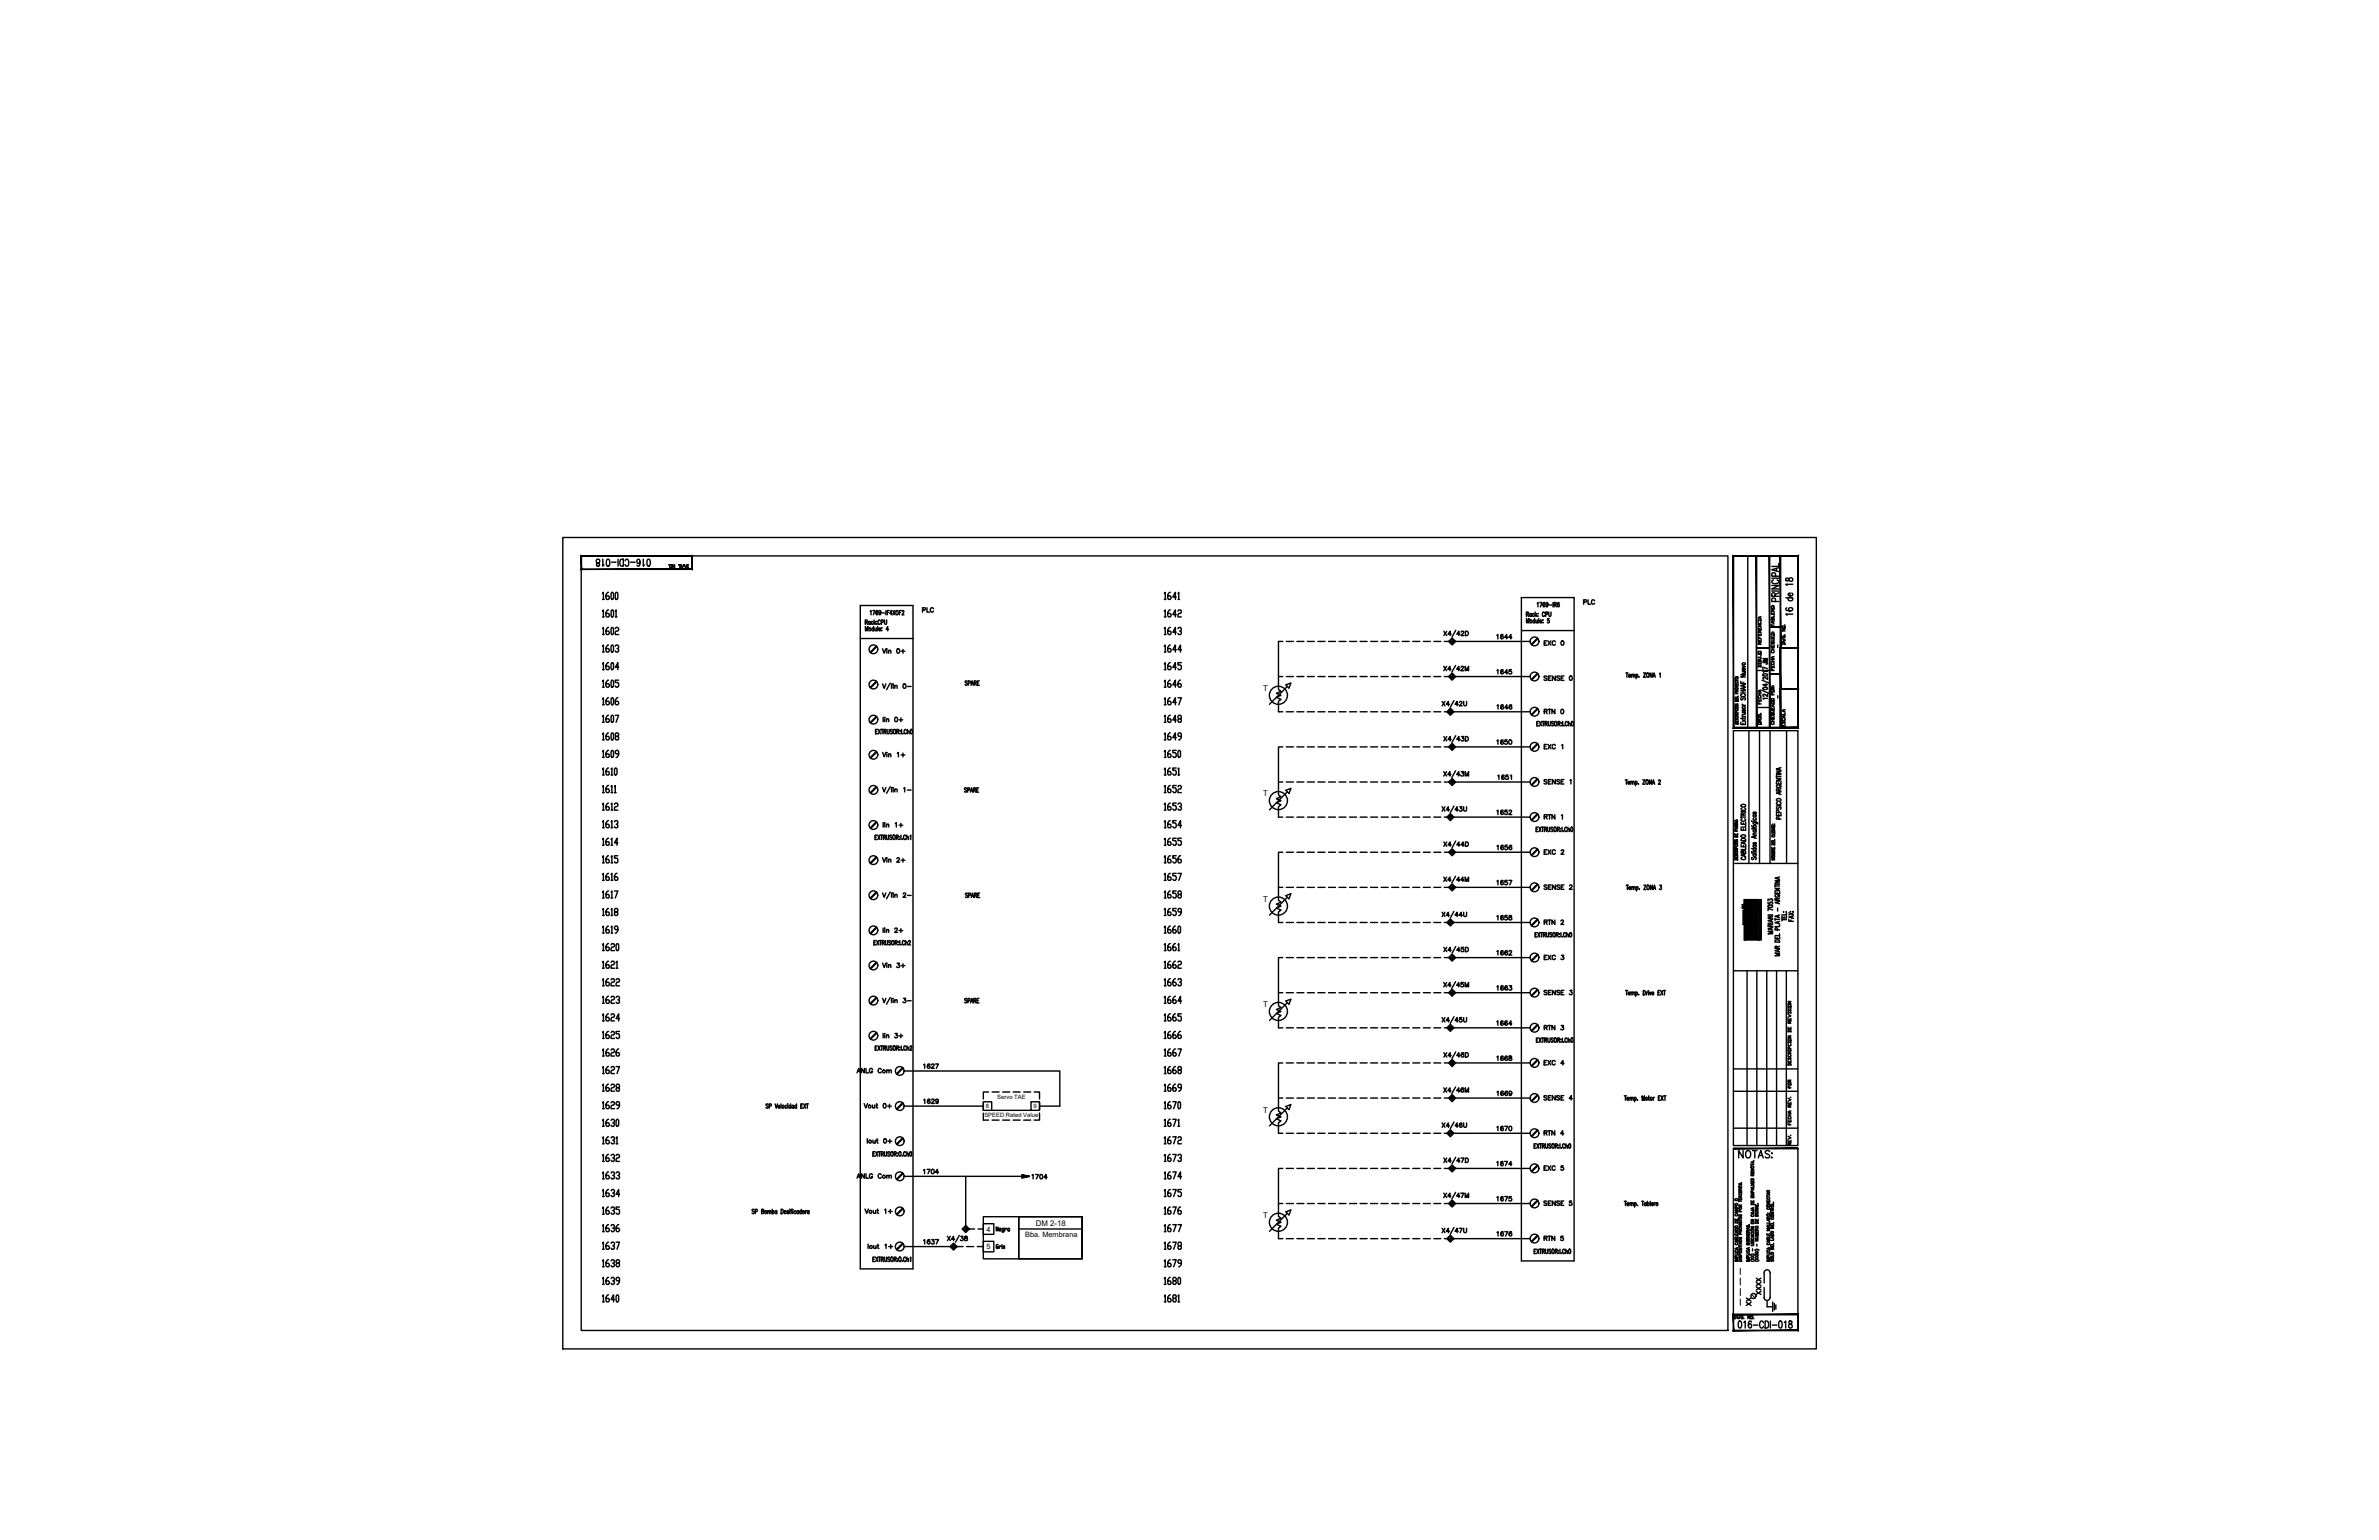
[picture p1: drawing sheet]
<svg xmlns="http://www.w3.org/2000/svg" width="432mm" height="279mm" viewBox="0 0 432 279" stroke-linecap="round" stroke-linejoin="round" font-family="sans-serif">
<defs><g id="words">
<g font-size="3.5">
<text x="166.5" y="112.2">PLC</text>
<text x="286.5" y="110.8">PLC</text>
<text x="322.1" y="121.7" transform="rotate(-90 322.1 121.7)">JM</text>
<text x="318.9" y="238.1" transform="rotate(-90 318.9 238.1)">XX</text>
</g>
<g font-size="1.4">
<text x="229.3" y="125.4">T</text>
<text x="229.3" y="144.5">T</text>
<text x="229.3" y="163.6">T</text>
<text x="229.3" y="182.8">T</text>
<text x="229.3" y="201.9">T</text>
<text x="229.3" y="221">T</text>
<text x="188" y="222.4">DM 2-18</text>
</g>
<g font-size="1.3">
<text x="179" y="226.6">5</text>
<text x="179.1" y="223.4">4</text>
<text x="186.1" y="224.5">Bba. Membrana</text>
</g>
<g font-size="1.1">
<text x="178.7" y="202.6">SPEED Rated Value</text>
<text x="178.9" y="201">8</text>
<text x="181" y="199.5">Servo TAE</text>
<text x="187.6" y="201">9</text>
</g>
<text font-size=".6" x="319" y="163.3" transform="rotate(180 319 163.3)">control</text>
<text font-size=".4" x="319.6" y="168.7" transform="rotate(-90 319.6 168.7)">www.cdicontrol.com</text>
</g></defs>
<!-- layer: ECT_PAGE_LINENUMBER_TEXT -->
<g fill="none" stroke="#000" stroke-width=".25">
<path d="M109.4 107.7l.1-.2v1.3M109.4 110.9l.1-.2v1.2M109.4 114l.1-.2v1.3M109.4 117.2l.1-.2v1.3M109.4 108.8h.3M109.4 111.9h.3M109.4 115.1h.3M109.4 118.3h.3M110.4 107.5h-.1l-.3 .4v.6l.1 .3h.3l.2-.3-.2-.4h-.4M110.4 110.7h-.1l-.3 .4v.6l.1 .2h.3l.2-.2-.2-.4h-.4M110.4 113.8h-.1l-.3 .5v.6l.1 .2h.3l.2-.2-.2-.4h-.4M110.4 117h-.1l-.3 .5v.6l.1 .2h.3l.2-.2-.2-.4h-.4"/>
<path d="M111.1 107.5l.3 .2v.8l-.2 .3-.3-.3v-.8zM111.1 110.7l.3 .2v.8l-.2 .2-.3-.2v-.8zM111.1 113.8l.3 .2v.9l-.2 .2-.3-.2v-.9zM111.1 117l.3 .2v.9l-.2 .2-.3-.2v-.9zM111.7 110.9l.1-.2v1.2M111.7 114l.1-.2h.3l.2 .2-.2 .5h-.3l-.1 .2v.4h.6M111.7 117.2l.1-.2h.3l.2 .5-.3 .2M111.7 111.9h.3M111.8 107.5h.2l.1 .2v.8l-.1 .3h-.2l-.1-.3v-.8zM112.1 117.7l.2 .2-.2 .4h-.3l-.1-.2M211.3 107.7l.2-.2v1.3M211.3 110.9l.2-.2v1.2"/>
<path d="M211.3 114l.2-.2v1.3M211.3 117.2l.2-.2v1.3M211.3 108.8h.3M211.3 111.9h.3M211.3 115.1h.3M211.3 118.3h.3M212.4 107.5h-.1l-.4 .4v.6l.2 .3h.3l.2-.3-.2-.4h-.5M212.4 110.7h-.1l-.4 .4v.6l.2 .2h.3l.2-.2-.2-.4h-.5M212.4 113.8h-.1l-.4 .5v.6l.2 .2h.3l.2-.2-.2-.4h-.5M212.4 117h-.1l-.4 .5v.6l.2 .2h.3l.2-.2-.2-.4h-.5M213.5 108.3h-.6l.4-.8v1.3M213.5 111.5h-.6l.4-.8v1.2"/>
<path d="M213.5 114.7h-.6l.4-.9v1.3M213.5 117.9h-.6l.4-.9v1.3M213.8 107.7l.2-.2v1.3M213.8 110.9l.2-.2h.3l.1 .2-.1 .4h-.3l-.2 .2v.4h.6M213.8 114l.2-.2h.3l.1 .2-.1 .5h-.2M213.8 108.8h.3M214.3 114.5l.1 .2-.1 .4h-.3l-.2-.2M214.4 117.9h-.6l.5-.9v1.3M109.4 120.4l.1-.2v1.3M109.4 123.6l.1-.2v1.3M109.4 126.8l.1-.2v1.3M109.4 130l.1-.2v1.2"/>
<path d="M109.4 133.2l.1-.2v1.2M109.4 136.4l.1-.3v1.3M109.4 139.6l.1-.3v1.3M109.4 121.5h.3M109.4 124.7h.3M109.4 127.9h.3M109.4 131h.3M109.4 134.2h.3M109.4 137.4h.3M110.4 120.2h-.1l-.3 .5v.6l.1 .2h.3l.2-.2-.2-.4h-.4M110.4 123.4h-.1l-.3 .4v.7l.1 .2h.3l.2-.2-.2-.5h-.4M110.4 126.6h-.1l-.3 .4v.7l.1 .2h.3l.2-.2-.2-.5h-.4"/>
<path d="M110.4 129.8h-.1l-.3 .4v.6l.1 .2h.3l.2-.2-.2-.4h-.4M110.4 133h-.1l-.3 .4v.6l.1 .2h.3l.2-.2-.2-.4h-.4M110.4 136.1h-.1l-.3 .5v.6l.1 .2h.3l.2-.2-.2-.4h-.4M110.4 139.3h-.1l-.3 .5v.6l.1 .2h.3l.2-.2-.2-.4h-.4M110.9 139.6l.2-.3v1.3M111.1 120.2l.3 .2v.9l-.2 .2-.3-.2v-.9zM111.1 123.4l.3 .2v.9l-.2 .2-.3-.2v-.9zM111.1 126.6l.3 .2v.9l-.2 .2-.3-.2v-.9zM111.1 129.8l.3 .2v.8l-.2 .2-.3-.2v-.8zM111.1 133l.3 .2v.8l-.2 .2-.3-.2v-.8zM111.1 136.1l.3 .3v.8l-.2 .2-.3-.2v-.8zM111.7 129.8h.6l-.5 1.2"/>
<path d="M111.7 139.3l.3 .3v.8l-.2 .2-.3-.2v-.8zM111.8 133.6l-.1-.2 .1-.4h.3l.2 .2-.2 .4h-.3l-.1 .2 .1 .4h.3l.2-.2-.2-.4M112.1 126.6h-.1l-.3 .4v.7l.1 .2h.3l.2-.2-.2-.5h-.4M112.3 121.1h-.6l.4-.9v1.3M112.3 123.4h-.6v.4h.4l.2 .2v.5l-.2 .2h-.3l-.1-.2M112.3 136.8h-.5l-.1-.2 .1-.5h.3l.2 .3v.6l-.3 .4h-.2M211.3 120.4l.2-.2v1.3M211.3 123.6l.2-.2v1.3M211.3 126.8l.2-.2v1.3M211.3 130l.2-.2v1.2M211.3 133.2l.2-.2v1.2M211.3 136.4l.2-.3v1.3"/>
<path d="M211.3 139.6l.2-.3v1.3M211.3 121.5h.3M211.3 124.7h.3M211.3 127.9h.3M211.3 131h.3M211.3 134.2h.3M211.3 137.4h.3M212.4 120.2h-.1l-.4 .5v.6l.2 .2h.3l.2-.2-.2-.4h-.5M212.4 123.4h-.1l-.4 .4v.7l.2 .2h.3l.2-.2-.2-.5h-.5M212.4 126.6h-.1l-.4 .4v.7l.2 .2h.3l.2-.2-.2-.5h-.5M212.4 129.8h-.1l-.4 .4v.6l.2 .2h.3l.2-.2-.2-.4h-.5M212.4 133h-.1l-.4 .4v.6l.2 .2h.3l.2-.2-.2-.4h-.5"/>
<path d="M212.4 136.1h-.1l-.4 .5v.6l.2 .2h.3l.2-.2-.2-.4h-.5M212.4 139.3h-.1l-.4 .5v.6l.2 .2h.3l.2-.2-.2-.4h-.5M213.5 121.1h-.6l.4-.9v1.3M213.5 124.2h-.6l.4-.8v1.3M213.5 127.4h-.6l.4-.8v1.3M213.5 130.6h-.6l.4-.8v1.2M213.5 133.8h-.6l.4-.8v1.2M213.5 136.1h-.6v.5h.4l.2 .2v.4l-.2 .2h-.3l-.1-.2M213.5 139.3h-.6v.5h.4l.2 .2v.4l-.2 .2h-.3l-.1-.2M213.8 126.6h.6l-.4 1.3M213.8 139.6l.2-.3v1.3M214 130.4l-.2-.2 .2-.4h.3l.1 .2-.1 .4h-.3l-.2 .2 .2 .4h.3l.1-.2-.1-.4"/>
<path d="M214 136.1l.3 .3v.8l-.2 .2-.3-.2v-.8zM214.3 123.4h-.2l-.3 .4v.7l.2 .2h.3l.1-.2-.1-.5h-.5M214.4 120.2h-.6v.5h.5l.1 .2v.4l-.1 .2h-.3l-.2-.2M214.4 133.6h-.4l-.2-.2 .2-.4h.3l.1 .2v.6l-.3 .4h-.1M109.4 142.7l.1-.2v1.3M109.4 145.9l.1-.2v1.3M109.4 149.1l.1-.2v1.3M109.4 152.3l.1-.2v1.3M109.4 155.5l.1-.2v1.2M109.4 158.7l.1-.2v1.2M109.4 140.6h.3M109.4 143.8h.3"/>
<path d="M109.4 147h.3M109.4 150.2h.3M109.4 153.4h.3M109.4 156.5h.3M109.4 159.7h.3M110.4 142.5h-.1l-.3 .4v.7l.1 .2h.3l.2-.2-.2-.4h-.4M110.4 145.7h-.1l-.3 .4v.7l.1 .2h.3l.2-.2-.2-.5h-.4M110.4 148.9h-.1l-.3 .4v.7l.1 .2h.3l.2-.2-.2-.5h-.4M110.4 152.1h-.1l-.3 .4v.6l.1 .3h.3l.2-.3-.2-.4h-.4M110.4 155.3h-.1l-.3 .4v.6l.1 .2h.3l.2-.2-.2-.4h-.4M110.4 158.5h-.1l-.3 .4v.6l.1 .2h.3l.2-.2-.2-.4h-.4M110.9 142.7l.2-.2v1.3"/>
<path d="M110.9 145.9l.2-.2v1.3M110.9 149.1l.2-.2v1.3M110.9 152.3l.2-.2v1.3M110.9 155.5l.2-.2v1.2M110.9 158.7l.2-.2v1.2M110.9 140.6h.3M110.9 143.8h.3M110.9 147h.3M110.9 150.2h.3M110.9 153.4h.3M110.9 156.5h.3M110.9 159.7h.3"/>
<path d="M111.5 142.7l.2-.2v1.3M111.5 145.9l.2-.2h.3l.1 .2-.1 .4h-.3l-.2 .3v.4h.6M111.5 149.1l.2-.2h.3l.1 .2-.1 .4h-.2M111.5 143.8h.3M112 149.5l.1 .3-.1 .4h-.3l-.2-.2M112 158.5h-.2l-.3 .4v.6l.2 .2h.3l.1-.2-.1-.4h-.5M112.1 152.9h-.6l.5-.8v1.3M112.1 155.3h-.6v.4h.5l.1 .2v.4l-.1 .2h-.3l-.2-.2M211.3 142.7l.2-.2v1.3M211.3 145.9l.2-.2v1.3M211.3 149.1l.2-.2v1.3M211.3 152.3l.2-.2v1.3"/>
<path d="M211.3 155.5l.2-.2v1.2M211.3 158.7l.2-.2v1.2M211.3 140.6h.3M211.3 143.8h.3M211.3 147h.3M211.3 150.2h.3M211.3 153.4h.3M211.3 156.5h.3M211.3 159.7h.3M212.4 142.5h-.1l-.4 .4v.7l.2 .2h.3l.2-.2-.2-.4h-.5M212.4 145.7h-.1l-.4 .4v.7l.2 .2h.3l.2-.2-.2-.5h-.5M212.4 148.9h-.1l-.4 .4v.7l.2 .2h.3l.2-.2-.2-.5h-.5"/>
<path d="M212.4 152.1h-.1l-.4 .4v.6l.2 .3h.3l.2-.3-.2-.4h-.5M212.4 155.3h-.1l-.4 .4v.6l.2 .2h.3l.2-.2-.2-.4h-.5M212.4 158.5h-.1l-.4 .4v.6l.2 .2h.3l.2-.2-.2-.4h-.5M213.5 142.5h-.6v.4h.4l.2 .3v.4l-.2 .2h-.3l-.1-.2M213.5 145.7h-.6v.4h.4l.2 .2v.5l-.2 .2h-.3l-.1-.2M213.5 148.9h-.6v.4h.4l.2 .2v.5l-.2 .2h-.3l-.1-.2M213.5 152.1h-.6v.4h.4l.2 .2v.4l-.2 .3h-.3l-.1-.3M213.5 155.3h-.6v.4h.4l.2 .2v.4l-.2 .2h-.3l-.1-.2M213.5 158.5h-.6v.4h.4l.2 .2v.4l-.2 .2h-.3l-.1-.2M213.8 142.7l.2-.2h.3l.1 .2-.1 .5h-.3l-.2 .2v.4h.6M213.8 145.9l.2-.2h.3l.1 .2-.1 .4h-.2M213.8 158.5h.6l-.4 1.2"/>
<path d="M213.8 140.6h.3M214.3 146.3l.1 .3-.1 .4h-.3l-.2-.2M214.3 155.3h-.2l-.3 .4v.6l.2 .2h.3l.1-.2-.1-.4h-.5M214.4 149.8h-.6l.5-.9v1.3M214.4 152.1h-.6v.4h.5l.1 .2v.4l-.1 .3h-.3l-.2-.3M109.4 161.9l.1-.3v1.3M109.4 165l.1-.2v1.3M109.4 168.2l.1-.2v1.3M109.4 171.4l.1-.2v1.3M109.4 174.6l.1-.2v1.3M109.4 177.8l.1-.2v1.3M109.4 162.9h.3"/>
<path d="M109.4 166.1h.3M109.4 169.3h.3M109.4 172.5h.3M109.4 175.7h.3M109.4 178.9h.3M110.4 161.6h-.1l-.3 .5v.6l.1 .2h.3l.2-.2-.2-.4h-.4M110.4 164.8h-.1l-.3 .4v.7l.1 .2h.3l.2-.2-.2-.4h-.4M110.4 168h-.1l-.3 .4v.7l.1 .2h.3l.2-.2-.2-.4h-.4M110.4 171.2h-.1l-.3 .4v.7l.1 .2h.3l.2-.2-.2-.5h-.4M110.4 174.4h-.1l-.3 .4v.7l.1 .2h.3l.2-.2-.2-.5h-.4M110.4 177.6h-.1l-.3 .4v.6l.1 .3h.3l.2-.3-.2-.4h-.4M110.9 161.9l.2-.3v1.3"/>
<path d="M110.9 165l.2-.2v1.3M110.9 168.2l.2-.2v1.3M110.9 171.4l.2-.2h.3l.1 .2-.1 .4h-.3l-.2 .2v.5h.6M110.9 174.6l.2-.2h.3l.1 .2-.1 .4h-.3l-.2 .2v.5h.6M110.9 177.8l.2-.2h.3l.1 .2-.1 .4h-.3l-.2 .2v.5h.6M110.9 162.9h.3M110.9 166.1h.3M110.9 169.3h.3M111.5 161.6h.6l-.4 1.3M111.7 165.5l-.2-.3 .2-.4h.3l.1 .2-.1 .5h-.3l-.2 .2 .2 .4h.3l.1-.2-.1-.4M111.8 174.6l.2-.2v1.3M111.8 177.8l.2-.2h.3l.1 .2-.1 .4h-.3l-.2 .2v.5h.6"/>
<path d="M111.8 175.7h.3M112 171.2l.3 .2v.9l-.2 .2-.3-.2v-.9zM112.1 168.7h-.4l-.2-.3 .2-.4h.3l.1 .2v.7l-.3 .4h-.1M211.3 161.9l.2-.3v1.3M211.3 165l.2-.2v1.3M211.3 168.2l.2-.2v1.3M211.3 171.4l.2-.2v1.3M211.3 174.6l.2-.2v1.3M211.3 177.8l.2-.2v1.3M211.3 162.9h.3M211.3 166.1h.3M211.3 169.3h.3"/>
<path d="M211.3 172.5h.3M211.3 175.7h.3M211.3 178.9h.3M212.4 161.6h-.1l-.4 .5v.6l.2 .2h.3l.2-.2-.2-.4h-.5M212.4 164.8h-.1l-.4 .4v.7l.2 .2h.3l.2-.2-.2-.4h-.5M212.4 168h-.1l-.4 .4v.7l.2 .2h.3l.2-.2-.2-.4h-.5M212.4 171.2h-.1l-.4 .4v.7l.2 .2h.3l.2-.2-.2-.5h-.5M212.4 174.4h-.1l-.4 .4v.7l.2 .2h.3l.2-.2-.2-.5h-.5M212.4 177.6h-.1l-.4 .4v.6l.2 .3h.3l.2-.3-.2-.4h-.5M213.3 168h-.1l-.3 .4v.7l.1 .2h.3l.2-.2-.2-.4h-.4M213.3 171.2h-.1l-.3 .4v.7l.1 .2h.3l.2-.2-.2-.5h-.4M213.3 174.4h-.1l-.3 .4v.7l.1 .2h.3l.2-.2-.2-.5h-.4"/>
<path d="M213.3 177.6h-.1l-.3 .4v.6l.1 .3h.3l.2-.3-.2-.4h-.4M213.5 161.6h-.6v.5h.4l.2 .2v.4l-.2 .2h-.3l-.1-.2M213.5 164.8h-.6v.4h.4l.2 .3v.4l-.2 .2h-.3l-.1-.2M213.8 171.4l.2-.2v1.3M213.8 174.6l.2-.2h.3l.1 .2-.1 .4h-.3l-.2 .2v.5h.6M213.8 177.8l.2-.2h.3l.1 .4-.1 .2h-.2M213.8 172.5h.3M214 162.3l-.2-.2 .2-.5h.3l.1 .3-.1 .4h-.3l-.2 .2 .2 .4h.3l.1-.2-.1-.4M214 168l.3 .2v.9l-.2 .2-.3-.2v-.9zM214.3 178.2l.1 .2-.1 .5h-.3l-.2-.3M214.4 165.5h-.4l-.2-.3 .2-.4h.3l.1 .2v.7l-.3 .4h-.1M109.4 181l.1-.2v1.2"/>
<path d="M109.4 184.2l.1-.3v1.3M109.4 187.3l.1-.2v1.3M109.4 190.5l.1-.2v1.3M109.4 193.7l.1-.2v1.3M109.4 196.9l.1-.2v1.3M109.4 182h.3M109.4 185.2h.3M109.4 188.4h.3M109.4 191.6h.3M109.4 194.8h.3M109.4 198h.3M110.4 180.8h-.1l-.3 .4v.6l.1 .2h.3l.2-.2-.2-.4h-.4"/>
<path d="M110.4 183.9h-.1l-.3 .5v.6l.1 .2h.3l.2-.2-.2-.4h-.4M110.4 187.1h-.1l-.3 .5v.6l.1 .2h.3l.2-.2-.2-.4h-.4M110.4 190.3h-.1l-.3 .5v.6l.1 .2h.3l.2-.2-.2-.4h-.4M110.4 193.5h-.1l-.3 .4v.7l.1 .2h.3l.2-.2-.2-.5h-.4M110.4 196.7h-.1l-.3 .4v.7l.1 .2h.3l.2-.2-.2-.5h-.4M110.4 199.9h-.1l-.3 .4v.6l.1 .2h.3l.2-.2-.2-.4h-.4M110.9 181l.2-.2h.3l.1 .2-.1 .4h-.3l-.2 .2v.4h.6M110.9 184.2l.2-.3h.3l.1 .3-.1 .4h-.3l-.2 .2v.4h.6M110.9 187.3l.2-.2h.3l.1 .2-.1 .5h-.3l-.2 .2v.4h.6M110.9 190.5l.2-.2h.3l.1 .2-.1 .5h-.3l-.2 .2v.4h.6M110.9 193.7l.2-.2h.3l.1 .2-.1 .4h-.3l-.2 .3v.4h.6M110.9 196.9l.2-.2h.3l.1 .2-.1 .4h-.3l-.2 .2v.5h.6"/>
<path d="M111.8 181l.2-.2h.3l.1 .4-.3 .2M111.8 193.5h.6l-.4 1.3M112 197.3l-.2-.2 .2-.4h.3l.1 .2-.1 .4h-.3l-.2 .2 .2 .5h.3l.1-.2-.1-.5M112.3 181.4l.1 .2-.1 .4h-.3l-.2-.2M112.3 190.3h-.2l-.3 .5v.6l.2 .2h.3l.1-.2-.1-.4h-.5M112.4 184.8h-.6l.5-.9v1.3M112.4 187.1h-.6v.5h.5l.1 .2v.4l-.1 .2h-.3l-.2-.2M211.3 181l.2-.2v1.2M211.3 184.2l.2-.3v1.3M211.3 187.3l.2-.2v1.3M211.3 190.5l.2-.2v1.3M211.3 193.7l.2-.2v1.3"/>
<path d="M211.3 196.9l.2-.2v1.3M211.3 182h.3M211.3 185.2h.3M211.3 188.4h.3M211.3 191.6h.3M211.3 194.8h.3M211.3 198h.3M212.4 180.8h-.1l-.4 .4v.6l.2 .2h.3l.2-.2-.2-.4h-.5M212.4 183.9h-.1l-.4 .5v.6l.2 .2h.3l.2-.2-.2-.4h-.5M212.4 187.1h-.1l-.4 .5v.6l.2 .2h.3l.2-.2-.2-.4h-.5M212.4 190.3h-.1l-.4 .5v.6l.2 .2h.3l.2-.2-.2-.4h-.5M212.4 193.5h-.1l-.4 .4v.7l.2 .2h.3l.2-.2-.2-.5h-.5"/>
<path d="M212.4 196.7h-.1l-.4 .4v.7l.2 .2h.3l.2-.2-.2-.5h-.5M212.4 199.9h-.1l-.4 .4v.6l.2 .2h.3l.2-.2-.2-.4h-.5M212.9 199.9h.6l-.5 1.2M213.3 180.8h-.1l-.3 .4v.6l.1 .2h.3l.2-.2-.2-.4h-.4M213.3 183.9h-.1l-.3 .5v.6l.1 .2h.3l.2-.2-.2-.4h-.4M213.3 187.1h-.1l-.3 .5v.6l.1 .2h.3l.2-.2-.2-.4h-.4M213.3 190.3h-.1l-.3 .5v.6l.1 .2h.3l.2-.2-.2-.4h-.4M213.3 193.5h-.1l-.3 .4v.7l.1 .2h.3l.2-.2-.2-.5h-.4M213.3 196.7h-.1l-.3 .4v.7l.1 .2h.3l.2-.2-.2-.5h-.4M213.8 190.3h.6l-.4 1.3M214 194.1l-.2-.2 .2-.4h.3l.1 .2-.1 .4h-.3l-.2 .3 .2 .4h.3l.1-.2-.1-.5M214 199.9l.3 .2v.8l-.2 .2-.3-.2v-.8z"/>
<path d="M214.3 187.1h-.2l-.3 .5v.6l.2 .2h.3l.1-.2-.1-.4h-.5M214.4 181.6h-.6l.5-.8v1.2M214.4 183.9h-.6v.5h.5l.1 .2v.4l-.1 .2h-.3l-.2-.2M214.4 197.3h-.4l-.2-.2 .2-.4h.3l.1 .2v.6l-.3 .5h-.1M109.4 200.1l.1-.2v1.2M109.4 203.3l.1-.2v1.2M109.4 206.5l.1-.3v1.3M109.4 209.7l.1-.3v1.3M109.4 212.8l.1-.2v1.3M109.4 216l.1-.2v1.3M109.4 219.2l.1-.2v1.3M109.4 201.1h.3"/>
<path d="M109.4 204.3h.3M109.4 207.5h.3M109.4 210.7h.3M109.4 213.9h.3M109.4 217.1h.3M110.4 203.1h-.1l-.3 .4v.6l.1 .2h.3l.2-.2-.2-.4h-.4M110.4 206.2h-.1l-.3 .5v.6l.1 .2h.3l.2-.2-.2-.4h-.4M110.4 209.4h-.1l-.3 .5v.6l.1 .2h.3l.2-.2-.2-.4h-.4M110.4 212.6h-.1l-.3 .4v.7l.1 .2h.3l.2-.2-.2-.4h-.4M110.4 215.8h-.1l-.3 .4v.7l.1 .2h.3l.2-.2-.2-.4h-.4M110.4 219h-.1l-.3 .4v.7l.1 .2h.3l.2-.2-.2-.5h-.4M110.9 200.1l.2-.2h.3l.1 .2-.1 .4h-.3l-.2 .2v.4h.6"/>
<path d="M110.9 203.3l.2-.2h.3l.1 .2v.2l-.3 .2M110.9 206.5l.2-.3h.3l.1 .3v.2l-.3 .2M110.9 209.7l.2-.3h.3l.1 .3v.2l-.3 .2M110.9 212.8l.2-.2h.3l.1 .2v.2l-.3 .3M110.9 216l.2-.2h.3l.1 .2v.2l-.3 .3M110.9 219.2l.2-.2h.3l.1 .2v.2l-.3 .2M111.4 203.7l.1 .2-.1 .4h-.3l-.2-.2M111.4 206.9l.1 .2-.1 .4h-.3l-.2-.2M111.4 210.1l.1 .2-.1 .4h-.3l-.2-.2M111.4 213.3l.1 .2-.1 .4h-.3l-.2-.2M111.4 216.5l.1 .2-.1 .4h-.3l-.2-.2M111.4 219.6l.1 .3-.1 .4h-.3l-.2-.2"/>
<path d="M111.8 206.5l.2-.3v1.3M111.8 209.7l.2-.3h.3l.1 .3-.1 .4h-.3l-.2 .2v.4h.6M111.8 212.8l.2-.2h.3l.1 .4-.3 .3M111.8 207.5h.3M112 203.1l.3 .2v.8l-.2 .2-.3-.2v-.8zM112.3 213.3l.1 .2-.1 .4h-.3l-.2-.2M112.4 200.5h-.4l-.2-.2 .2-.4h.3l.1 .2v.6l-.3 .4h-.1M112.4 216.7h-.6l.5-.9v1.3M112.4 219h-.6v.4h.5l.1 .2v.5l-.1 .2h-.3l-.2-.2M211.3 200.1l.2-.2v1.2M211.3 203.3l.2-.2v1.2M211.3 206.5l.2-.3v1.3"/>
<path d="M211.3 209.7l.2-.3v1.3M211.3 212.8l.2-.2v1.3M211.3 216l.2-.2v1.3M211.3 219.2l.2-.2v1.3M211.3 201.1h.3M211.3 204.3h.3M211.3 207.5h.3M211.3 210.7h.3M211.3 213.9h.3M211.3 217.1h.3M212.4 203.1h-.1l-.4 .4v.6l.2 .2h.3l.2-.2-.2-.4h-.5M212.4 206.2h-.1l-.4 .5v.6l.2 .2h.3l.2-.2-.2-.4h-.5"/>
<path d="M212.4 209.4h-.1l-.4 .5v.6l.2 .2h.3l.2-.2-.2-.4h-.5M212.4 212.6h-.1l-.4 .4v.7l.2 .2h.3l.2-.2-.2-.4h-.5M212.4 215.8h-.1l-.4 .4v.7l.2 .2h.3l.2-.2-.2-.4h-.5M212.4 219h-.1l-.4 .4v.7l.2 .2h.3l.2-.2-.2-.5h-.5M212.9 203.1h.6l-.5 1.2M212.9 206.2h.6l-.5 1.3M212.9 209.4h.6l-.5 1.3M212.9 212.6h.6l-.5 1.3M212.9 215.8h.6l-.5 1.3M212.9 219h.6l-.5 1.3M213.8 203.3l.2-.2v1.2M213.8 206.5l.2-.3h.3l.1 .3-.1 .4h-.3l-.2 .2v.4h.6"/>
<path d="M213.8 209.7l.2-.3h.3l.1 .3-.1 .4h-.2M213.8 204.3h.3M214.3 210.1l.1 .2-.1 .4h-.3l-.2-.2M214.3 219h-.2l-.3 .4v.7l.2 .2h.3l.1-.2-.1-.5h-.5M214.4 213.5h-.6l.5-.9v1.3M214.4 215.8h-.6v.4h.5l.1 .3v.4l-.1 .2h-.3l-.2-.2M109.4 222.4l.1-.2v1.3M109.4 225.6l.1-.2v1.3M109.4 228.8l.1-.2v1.2M109.4 232l.1-.2v1.2M109.4 235.1l.1-.2v1.3M109.4 220.3h.3"/>
<path d="M109.4 223.5h.3M109.4 226.7h.3M109.4 229.8h.3M109.4 233h.3M109.4 236.2h.3M110.4 222.2h-.1l-.3 .4v.6l.1 .3h.3l.2-.3-.2-.4h-.4M110.4 225.4h-.1l-.3 .4v.6l.1 .3h.3l.2-.3-.2-.4h-.4M110.4 228.6h-.1l-.3 .4v.6l.1 .2h.3l.2-.2-.2-.4h-.4M110.4 231.8h-.1l-.3 .4v.6l.1 .2h.3l.2-.2-.2-.4h-.4M110.4 234.9h-.1l-.3 .5v.6l.1 .2h.3l.2-.2-.2-.4h-.4M110.9 222.4l.2-.2h.3l.1 .2v.2l-.3 .2M110.9 225.6l.2-.2h.3l.1 .2v.2l-.3 .2"/>
<path d="M110.9 228.8l.2-.2h.3l.1 .2v.2l-.3 .2M110.9 232l.2-.2h.3l.1 .2v.2l-.3 .2M111.4 222.8l.1 .2-.1 .5h-.3l-.2-.3M111.4 226l.1 .2-.1 .5h-.3l-.2-.3M111.4 229.2l.1 .2-.1 .4h-.3l-.2-.2M111.4 232.4l.1 .2-.1 .4h-.3l-.2-.2M111.5 235.8h-.6l.5-.9v1.3M111.8 225.4h.6l-.4 1.3M112 229.2l-.2-.2 .2-.4h.3l.1 .2-.1 .4h-.3l-.2 .2 .2 .4h.3l.1-.2-.1-.4M112 234.9l.3 .2v.9l-.2 .2-.3-.2v-.9zM112.3 222.2h-.2l-.3 .4v.6l.2 .3h.3l.1-.3-.1-.4h-.5M112.4 232.4h-.4l-.2-.2 .2-.4h.3l.1 .2v.6l-.3 .4h-.1"/>
<path d="M211.3 222.4l.2-.2v1.3M211.3 225.6l.2-.2v1.3M211.3 228.8l.2-.2v1.2M211.3 232l.2-.2v1.2M211.3 235.1l.2-.2v1.3M211.3 220.3h.3M211.3 223.5h.3M211.3 226.7h.3M211.3 229.8h.3M211.3 233h.3M211.3 236.2h.3M212.4 222.2h-.1l-.4 .4v.6l.2 .3h.3l.2-.3-.2-.4h-.5"/>
<path d="M212.4 225.4h-.1l-.4 .4v.6l.2 .3h.3l.2-.3-.2-.4h-.5M212.4 228.6h-.1l-.4 .4v.6l.2 .2h.3l.2-.2-.2-.4h-.5M212.4 231.8h-.1l-.4 .4v.6l.2 .2h.3l.2-.2-.2-.4h-.5M212.4 234.9h-.1l-.4 .5v.6l.2 .2h.3l.2-.2-.2-.4h-.5M212.9 222.2h.6l-.5 1.3M212.9 225.4h.6l-.5 1.3M212.9 228.6h.6l-.5 1.2M213 232.4l-.1-.2 .1-.4h.3l.2 .2-.2 .4h-.3l-.1 .2 .1 .4h.3l.2-.2-.2-.4M213 235.6l-.1-.2 .1-.5h.3l.2 .2-.2 .5h-.3l-.1 .2 .1 .4h.3l.2-.2-.2-.4M213.8 222.2h.6l-.4 1.3M213.8 235.1l.2-.2v1.3M213.8 236.2h.3"/>
<path d="M214 226l-.2-.2 .2-.4h.3l.1 .2-.1 .4h-.3l-.2 .2 .2 .5h.3l.1-.3-.1-.4M214 231.8l.3 .2v.8l-.2 .2-.3-.2v-.8zM214.4 229.2h-.4l-.2-.2 .2-.4h.3l.1 .2v.6l-.3 .4h-.1"/>
</g>
<!-- layer: 0 -->
<g fill="none" stroke="#000" stroke-width=".25">
<path d="M108.3 101.5a.39 .39 0 0 1 .6 .3 .39 .39 0 0 1-.5 .4l-.1 .4 .2 .1h.3v-.4a.5 .5 0 0 1-.5-.2 .5 .5 0 0 1 0-.6zM109.4 101.5v1.2l.2-.2M110.2 101.5h.4l.1 .5a.6 .6 0 0 1-.3 .7h-.1a1 1 0 0 1-.1-1.2zM111 102h.8M112.2 101.5v1.2M112.7 101.5h.4v1.2a.68 .68 0 0 1-.6-.4 .68 .68 0 0 1 .2-.8zM113.5 101.7a.35 .35 0 0 1 .4-.2 .35 .35 0 0 1 .2 .4v.3a.35 .35 0 0 1-.2 .5 .35 .35 0 0 1-.4-.3M114.4 102h.9M116.2 101.9l-.2 .3a.34 .34 0 0 1-.4-.4 .34 .34 0 0 1 .4-.3l.2 .4a.63 .63 0 0 1-.4 .8l-.2-.1M116.8 101.5v1.2l.2-.2M117.5 101.5h.4l.1 .5v.5l-.2 .2-.3-.2zM321.6 106.2h1.3l-1.3 .6h1.3"/>
<path d="M321.6 107.2h1.3M321.6 104.9h1.3M321.9 105.2a.35 .35 0 0 0-.3 .5 .35 .35 0 0 0 .5 .2h.3a.35 .35 0 0 0 .4-.2 .35 .35 0 0 0-.2-.5M322.2 108.2l-.1-.6h-.5v.6h1.3M322.3 109.1l-.1-.5h-.6v.5h1.3M322.3 104.5l-.1-.5h-.6v.5h1.3M322.4 103.1v.5M322.9 103l-1.3 .4 1.3 .3M322.9 102.2v.6h-1.3M322.9 107.5l-.7 .4M324.1 108.5h1.3M324.2 104.9v.5h.3a.43 .43 0 0 1 .4-.6 .43 .43 0 0 1 .5 .4 .46 .46 0 0 1-.6 .2 .46 .46 0 0 1-.3-.5z"/>
<path d="M324.3 110.3l-.2 .2a.76 .76 0 0 0 1.3 0 .37 .37 0 0 0-.4-.3 .37 .37 0 0 0-.3 .5l.3 .1M324.7 108.5l-.1 .1a.37 .37 0 0 0 .4 .4 .37 .37 0 0 0 .3-.4l-.1-.1M325.2 107.6l.1 .1a.37 .37 0 0 1-.3 .4 .37 .37 0 0 1-.4-.4l.3-.1v.5M325.4 111.4h-1.3l.3 .2M325.4 106h-1.3l.3 .2M316 131.1v.3h.8v-.3M316 123.6v.4h.8M316 122.4h.8l-.8 .4h.8M316 125.7h.8M316 125.3h.8M316.1 126.6l-.1 .1 .1 .3 .4-.4h.2l.1 .1-.1 .3M316.2 125.9a.23 .23 0 0 0-.2 .3 .23 .23 0 0 0 .3 .2h.2a.23 .23 0 0 0 .3-.2 .23 .23 0 0 0-.2-.3"/>
<path d="M316.2 129.8l.3 .2M316.2 127.7l.3 .3M316.2 120.8l.6 .1-.6 .2M316.2 130.6l.6 .3M316.2 130.2v.2M316.2 130h.6M316.2 129.3h.6M316.2 128h.6M316.2 121.9h.6M316.4 128.8l-.2 .1 .2 .2 .2-.3h.2v.2l-.1 .1M316.4 123.8v.2M316.4 125.3v.4"/>
<path d="M316.4 131.2v.2M316.5 124.2v.3M316.5 124.8v.3M316.6 129.3l.2 .1v.2h-.6M316.6 121.9l.2 .1v.2h-.6M316.7 121.3a.23 .23 0 0 1 0 .3 .23 .23 0 0 1-.3 0l-.2-.2 .3-.1v.3M316.8 130.2l-.2 .1h-.6M316.8 124.7l-.8 .2 .8 .3M316.8 124.1l-.8 .3 .8 .2M316.8 130.6l-.6 .3M319.8 125.2l1.3 .6M319.8 123.4l1.3 .5"/>
<path d="M320 124.8l.4-.1 .4 .2a.48 .48 0 0 1-.8 0zM320.5 124.1v.4l-.5-.3h.8M320.8 126.7h-.8l.1 .2M320.8 125.9v.4l-.4-.3a.22 .22 0 0 0-.3 0 .22 .22 0 0 0-.1 .3h.2M320.8 122.8v.5l-.4-.4a.22 .22 0 0 0-.3 0 .22 .22 0 0 0-.1 .3h.2M322.4 139.9h.9l-.9 .4h.9M323 139.4v.3M323.3 139.3l-.9 .2 .9 .2M316 153.2v.4h.8v-.4M316 150.2v.4h.8v-.4M316 149.2v.3h.8v-.3M316 148.2h.8"/>
<path d="M316 148v.4M316 147.2h.8M316.1 151.6a.41 .41 0 0 1 .4-.2 .41 .41 0 0 1 .3 .4 .41 .41 0 0 1-.5 .2 .41 .41 0 0 1-.2-.4zM316.1 146.1a.41 .41 0 0 1 .4-.2 .41 .41 0 0 1 .3 .4 .41 .41 0 0 1-.5 .1 .41 .41 0 0 1-.2-.3zM316.1 152.2a.44 .44 0 0 1 .5-.1 .44 .44 0 0 1 .2 .4h-.8zM316.2 155.5a.23 .23 0 0 0-.2 .3 .23 .23 0 0 0 .3 .2h.2a.23 .23 0 0 0 .3-.2 .23 .23 0 0 0-.1-.3M316.2 148.5a.23 .23 0 0 0-.2 .3 .23 .23 0 0 0 .3 .2h.2a.23 .23 0 0 0 .3-.2 .23 .23 0 0 0-.1-.3M316.2 146.6a.23 .23 0 0 0-.2 .3 .23 .23 0 0 0 .3 .1h.2a.23 .23 0 0 0 .3-.1 .23 .23 0 0 0-.1-.3M316.4 154.5l.2-.2 .2 .2v.3h-.8l.1-.4h.3v.4M316.4 147.9v-.4h-.3l-.1 .4h.8M316.4 149.3v.2M316.4 150.4v.2"/>
<path d="M316.4 153.4v.2M316.6 152.8v.3M316.6 155v.3M316.8 154.9l-.8 .3 .8 .2M316.8 153.8v.3h-.8M316.8 152.7l-.8 .2 .8 .3M316.8 149.7v.4h-.8M316.8 147.4l-.4 .3M318 154.6h.1M318 149h.1M317.9 154.8h.9M317.9 154h.9"/>
<path d="M317.9 150.3h.9M317.9 149.8l.2 .3M318.1 155.6a.21 .21 0 0 0-.2 .3 .21 .21 0 0 0 .4 0l.1-.2a.22 .22 0 0 1 .3-.1 .22 .22 0 0 1 0 .3l-.1 .1M318.2 149.2h.8v.3M318.2 155h.6M318.2 153.4h.6M318.2 151.5h.6M318.2 150.6h.6M318.2 147.9h.6M318.2 154.5h.6M318.2 149h.6M318.3 155l-.1 .1a.23 .23 0 0 0 .3 .3 .23 .23 0 0 0 .1-.4"/>
<path d="M318.3 154h-.1a.25 .25 0 0 0 .3 .3 .25 .25 0 0 0 .2-.3h-.1M318.3 153.4l-.1 .1a.25 .25 0 0 0 .3 .3 .25 .25 0 0 0 .2-.3l-.1-.1M318.3 152.9l-.1 .1v.2h.2l.2-.3 .2 .1-.2 .2M318.3 150.6h-.1a.23 .23 0 0 0 .3 .3 .23 .23 0 0 0 .1-.3M318.3 149.2l-.1 .1a.23 .23 0 0 0 .3 .3 .23 .23 0 0 0 .1-.4M318.3 148.4l-.1 .1a.23 .23 0 0 0 .3 .3 .23 .23 0 0 0 .1-.4M318.3 147.9h-.1a.25 .25 0 0 0 .3 .3 .25 .25 0 0 0 .2-.3h-.1M318.3 147.3l-.1 .3h.2l.2-.3 .2 .1-.2 .3M318.5 151.7v.3M318.8 151.6l-.9 .3 .9 .2M318.8 151.2h-.6v.1l.2 .2M322.4 147.6v.4h.9v-.4"/>
<path d="M322.4 145.1a.44 .44 0 0 1 .5-.2 .44 .44 0 0 1 .3 .3 .48 .48 0 0 1-.8-.1zM322.4 141.9v.4h.9v-.4M322.4 141.3h.9l-.9 .4h.9M322.4 140.7v.4M322.4 146.2h.9M322.4 140.9h.9M322.4 140.5h.9M322.6 146.4l-.2 .3 .2 .1h.1a.37 .37 0 0 1 .5-.3v.3M322.6 145.5a.23 .23 0 0 0-.2 .3 .23 .23 0 0 0 .3 .2h.2a.23 .23 0 0 0 .4-.2 .23 .23 0 0 0-.2-.3M322.6 142.5l-.2 .1a.41 .41 0 0 0 .5 .3 .41 .41 0 0 0 .3-.3l-.3-.1v.1M322.8 143.5v-.3h-.3l-.1 .3h.9M322.8 142v.3"/>
<path d="M322.8 147.7v.3M322.9 148.6l-.1-.3h-.3l-.1 .3h.9M322.9 147.4l-.1-.3h-.3l-.1 .3h.9M323 143.7v.3M323.3 143.7l-.9 .2 .9 .2M323.3 143.1l-.5 .2M316.4 165.2h2.7v2.5h-2.7zM316.6 163.2l.1 7.3zM316.9 164.1v-.9h2.2v1.9h-2.2v-.2M316.9 167.9h2.2v2.6h-2.2zM319.3 163.2h.4v7.3h-.4zM314.6 208.4h11.7v30.1h-11.7z"/>
<path d="M315.2 219.2v-.3h-.2l-.1 .3h.5M315.2 219.9v.2M315.4 219.8l-.5 .2 .5 .1M315.4 219.3h-.5l.5 .2-.5 .2h.5M315.6 217.4v.3h.5v-.3M315.6 216.1v.2h.5v-.2M315.6 217.8v.3M315.6 217.9h.5M315.7 214.7v.3l.3-.3 .1 .1-.1 .2M315.7 216.5a.16 .16 0 0 0-.1 .2 .16 .16 0 0 0 .2 .1 .19 .19 0 0 0 .3 0 .19 .19 0 0 0-.1-.3M315.8 218.9v-.2l-.1-.1-.1 .3h.5M315.8 217.3v-.3h-.1l-.1 .3h.5"/>
<path d="M315.8 215.9v-.2h-.1l-.1 .2h.5M315.8 216.2v.1M315.8 217.5v.2M315.9 219.8l-.1-.2h-.1l-.1 .2h.5M316.1 214.5v.1M316.1 218.6l-.3 .2M316.1 217l-.3 .1M316.1 215.6l-.3 .2M316.4 208.7v1.4l-.8-1.4v1.4M316.9 208.9l.3-.2a.67 .67 0 0 1 .6 .7 .67 .67 0 0 1-.6 .7l-.4-.5zM317.8 219.6h.5l-.1 .2M317.8 217.8v.3h.5v-.3"/>
<path d="M317.8 217v.3h.5v-.3M317.8 214.3v.2h.5v-.2M317.8 212.6v.3h.5v-.3M317.8 211.3h.5M317.8 211.2v.3M317.8 218.3h.1a.27 .27 0 0 1 .3 0 .27 .27 0 0 1 .1 .2h-.5zM317.9 213.8v.3l.2-.2h.2l-.1 .2M318.1 213.3l-.1-.3h-.1l-.1 .3h.5M318.1 212.7v.2M318.1 214.4v.1M318.1 217.1v.2M318.1 217.9v.2"/>
<path d="M318.1 216.3v-.2h-.2l-.1 .2h.5M318.1 208.7h.8M318.2 210.8v.2M318.2 215.6v.2M318.2 219.2v.2M318.2 220v.2M318.3 210.5v.1M318.3 219.9l-.5 .2 .5 .1M318.3 219.1l-.5 .2 .5 .1M318.3 216.5h-.5l.5 .2-.5 .2h.5M318.3 215.6l-.5 .1 .5 .2M318.3 215.2v.2h-.5"/>
<path d="M318.3 214.7h-.5l.5 .2-.5 .2h.5M318.3 212.1h-.5l.5 .2-.5 .1h.5M318.3 210.7l-.5 .2 .5 .2M318.3 213l-.2 .1M318.5 208.7v1.4M318.6 219h.5l-.5 .3h.5M318.6 218.5v.3h.5v-.3M318.8 219.7v-.2h-.2v.2h.5M318.8 218.6v.2M319.1 218.4h-.1M319.1 219.4l-.3 .2M319.1 210.1l.5-1.4 .4 1.4"/>
<path d="M319.3 209.6h.6M320.7 218.2h.5l-.5 .3h.5M320.7 217.7v.3h.5v-.3M320.7 217h.5M320.7 216.9v.2M320.8 219.1a.16 .16 0 0 0-.1 .2 .16 .16 0 0 0 .2 .1h.1a.16 .16 0 0 0 .2-.1 .16 .16 0 0 0-.1-.2M320.8 217.3a.16 .16 0 0 0-.1 .2 .16 .16 0 0 0 .2 .1h.1a.16 .16 0 0 0 .2-.1 .16 .16 0 0 0-.1-.2M321 216.3l-.1-.3h-.2v.3h.5M321 217.8v.2M321 216.5v.2M321.2 216.4l-.5 .2 .5 .2M321.2 208.9l-.1-.1a.43 .43 0 0 0-.7 .3l.1 .2 .6 .3 .1 .3-.1 .1a.5 .5 0 0 1-.7-.1"/>
<path d="M321.2 216l-.2 .1M321.4 219.7h.5M321.4 219.5v.3M321.5 209.3h.1zM321.6 210v.1zM321.6 219.5v-.3h-.1l-.1 .3h.5M321.9 218.1h.1M321.9 218.3v.2h-.5M321.9 219.2l-.3 .1M178.5 220.7h17.9v7.7h-17.9zM181.2 222.6v.7l-.4-.7v.7M181.2 225.8l-.4 .1 .1 .6h.3l-.1-.3"/>
<path d="M181.4 223.1h.2v-.3l-.2 .2v.3h.2M181.4 226v.5M181.7 226.2l-.2-.2-.1 .3M181.9 225.8v.1M181.9 226v.5M182.2 223.3l-.3-.1v-.4l.3 .2v.5l-.1 .1-.2-.1M182.4 226l-.4 .2 .4 .2-.4 .1M182.4 222.8v.5M182.7 223l-.1-.2-.2 .3M183 222.8l.2 .2v.3l-.3-.1zM184.9 220.7v7.7M314.9 223.8v.3h.5v-.3"/>
<path d="M314.9 221.1v.3h.5v-.3M314.9 228.8h.5M314.9 227.3h.5M314.9 223l.1-.1a.26 .26 0 0 1 .3 0 .26 .26 0 0 1 .1 .3h-.5zM314.9 221.6h.1a.26 .26 0 0 1 .3 0 .26 .26 0 0 1 .1 .3h-.5zM315 226.8a.17 .17 0 0 0-.1 .2 .17 .17 0 0 0 .2 .2h.1a.18 .18 0 0 0 .2-.2 .18 .18 0 0 0-.1-.2M315 225.5a.17 .17 0 0 0-.1 .2 .17 .17 0 0 0 .2 .1h.1a.18 .18 0 0 0 .2-.1 .18 .18 0 0 0-.1-.2M315 220.3a.17 .17 0 0 0-.1 .2 .17 .17 0 0 0 .2 .1h.1a.18 .18 0 0 0 .2-.1 .18 .18 0 0 0-.1-.2M315.2 224.7l.2-.1v.3h-.5l.1-.3h.1l.1 .3M315.2 221.2v.2M315.2 223.9v.2M315.2 228.1v-.2h-.2l-.1 .2h.5"/>
<path d="M315.2 223.4v.2M315.2 225.1v.2M315.2 226.4v.2M315.4 228.3h-.5l.5 .2-.5 .2h.5M315.4 227.4v.3h-.5M315.4 226.4l-.5 .1 .5 .2M315.4 225l-.5 .2 .5 .2M315.4 224.2v.3h-.5M315.4 223.3l-.5 .2 .5 .2M315.6 225.3l.5 .2-.5 .2M315.6 222.2l.5 .2-.5 .2M315.6 239.7h.2a.77 .77 0 0 1-.1 1.2l-.2-.5z"/>
<path d="M315.6 228.4h.5M315.6 226.4h.5M315.6 226.1h.5M315.6 221.2v.3M315.6 226v.3M315.6 225.9h.5M315.6 222.1h.5M315.6 221.4h.5M315.6 228.6h.1a.26 .26 0 0 1 .3-.1 .26 .26 0 0 1 .1 .3h-.5zM315.7 227.9v.3l.3-.3 .1 .1-.1 .2M315.7 226.5v.3l.3-.3 .1 .2-.1 .1M315.7 224.5v.3l.3-.3 .1 .1-.1 .2"/>
<path d="M315.7 221.7v.3l.3-.3 .1 .1-.1 .2M315.7 220.4v.3l.3-.3 .1 .1-.1 .2M315.8 223.5v-.3h-.1l-.1 .3h.5M315.9 227.8l-.1-.3h-.1l-.1 .3h.5M315.9 223.9l-.1-.2h-.1l-.1 .2h.5M316.1 223.2l-.3 .2M316.5 239.9l.3-.2v1.2M317 224.1h.5l-.5 .4h.5M317 223.7v.3h.5v-.3M317 228.8h.5M317 227.3h.5M317.1 222.3l-.1 .3h.2l.3-.3v.3"/>
<path d="M317.1 226.8a.17 .17 0 0 0-.1 .2 .17 .17 0 0 0 .2 .2h.1a.17 .17 0 0 0 .2-.2 .17 .17 0 0 0-.1-.2M317.3 225.6l.1-.1 .1 .1v.2h-.5l.1-.3 .1 .1 .1 .2M317.3 224.9l-.1-.3h-.1l-.1 .3h.5M317.3 223.6l-.1-.3h-.1l-.1 .3h.5M317.3 223.8v.2M317.3 228.1v-.2h-.2l-.1 .2h.5M317.4 222.8v.3M317.4 226.4v.2M317.5 222.2h.1M317.5 228.3h-.5l.5 .2-.5 .2h.5M317.5 227.4v.3h-.5M317.5 226.4l-.5 .1 .5 .2"/>
<path d="M317.5 222.8l-.5 .1 .5 .2M317.5 224.6l-.2 .1M317.5 223.3l-.2 .1M317.7 228.7l.5 .1a.46 .46 0 0 1 .6 0l.5-.1M317.7 227.7l.4-.2 .4 .2M317.8 225.7h.4l.1 .1-.1 .2h-.4M317.8 222.6h.5l-.5 .3h.5M317.8 221.7v.3h.5v-.3M317.8 221.3h.5l-.5 .3h.5M317.8 228.2l.5 .3M317.8 227.8l.5 .3M317.8 225.1h.5"/>
<path d="M317.8 223.5h.5M317.9 239.9l-.3-.2a.76 .76 0 0 0 .1 1.2 .37 .37 0 0 0 .2-.4 .37 .37 0 0 0-.4-.3l-.2 .3M317.9 224.6a.16 .16 0 0 0-.1 .2 .16 .16 0 0 0 .2 .1h.1a.16 .16 0 0 0 .2-.1 .16 .16 0 0 0-.1-.2M317.9 223.6a.16 .16 0 0 0-.1 .2 .16 .16 0 0 0 .2 .2h.1a.16 .16 0 0 0 .2-.2 .16 .16 0 0 0-.1-.2M317.9 220.4a.16 .16 0 0 0-.1 .2 .16 .16 0 0 0 .2 .1h.1a.16 .16 0 0 0 .2-.1 .16 .16 0 0 0-.1-.2M318.1 225.3l.1-.1 .1 .1v.2h-.5l.1-.3 .1 .1 .1 .2M318.1 221.8v.2M318.1 226.6v.3M318.2 224.2v.2M318.3 224.1l-.5 .2 .5 .2M318.3 228.2l-.5 .3M318.3 227.8l-.5 .3"/>
<path d="M318.5 226.8l.3-.1 .5 .1M318.6 224.8h.5l-.5 .3h.5M318.6 224.3h.4l.1 .2-.1 .1-.4 .1M318.6 223.4v.3h.5v-.3M318.6 221.2v.3h.5v-.3M318.6 228.2l.5 .3M318.6 227.8l.5 .3M318.6 227.4l.5 .3M318.6 226.9l.5 .3M318.7 221.7a.28 .28 0 0 1 .3-.1 .28 .28 0 0 1 .1 .3h-.5zM318.8 232.7l.8 .6M318.8 231.9l.8 .6"/>
<path d="M318.8 223.3v-.3h-.2v.3h.5M318.8 220.5l.1-.2 .2 .2v.2h-.5l.1-.4 .1 .4M318.8 221.3v.2M318.8 223.5v.2M318.9 225.7v.4M319.1 223.8h-.5l.5 .2-.5 .2h.5M319.1 228.2l-.5 .3M319.1 227.8l-.5 .3M319.1 227.4l-.5 .3M319.1 226.9l-.5 .3M319.1 222.9l-.3 .2M319.6 232.7l-.8 .6"/>
<path d="M319.6 231.9l-.8 .6M320.1 240a.35 .35 0 0 0-.5-.3 .35 .35 0 0 0-.2 .5v.3a.35 .35 0 0 0 .2 .4 .35 .35 0 0 0 .5-.3M320.4 239.7a.69 .69 0 0 1 .6 .4 .69 .69 0 0 1-.2 .8h-.4zM320.7 223.8v.3h.5v-.3M320.7 228.8h.5M320.7 227.3h.5M320.7 220.9l.1-.1a.26 .26 0 0 1 .3 0 .26 .26 0 0 1 .1 .3h-.5zM320.8 226.8a.17 .17 0 0 0-.1 .2 .17 .17 0 0 0 .2 .2h.1a.17 .17 0 0 0 .2-.2 .17 .17 0 0 0-.1-.2M320.8 225.5a.17 .17 0 0 0-.1 .2 .17 .17 0 0 0 .2 .1h.1a.17 .17 0 0 0 .2-.1 .17 .17 0 0 0-.1-.2M320.9 220.1h.1M321 224.7v-.1l.2 .1v.2h-.5v-.3h.2l.1 .3M321 223.9v.2"/>
<path d="M321 228.1v-.2h-.3v.2h.5M321 221.3v.2M321 222.5v.2M321 225.1v.2M321 226.4v.2M321.2 220.1h.1M321.2 228.3h-.5l.5 .2-.5 .2h.5M321.2 227.4v.3h-.5M321.2 226.4l-.5 .1 .5 .2M321.2 225l-.5 .2 .5 .2M321.2 224.2v.3h-.5M321.2 222.9h-.5l.5 .2-.5 .2h.5"/>
<path d="M321.2 222.4l-.5 .2 .5 .1M321.2 222v.3h-.5M321.2 221.6v.3h-.5M321.2 221.2l-.5 .2 .5 .1M321.3 239.7v1.2M321.4 226v.2h.5v-.2M321.4 222.1v.3h.5v-.3M321.4 220h.5l-.5 .3h.5M321.4 226.5l.1-.1a.26 .26 0 0 1 .3 0 .26 .26 0 0 1 .1 .3h-.5zM321.4 224l.1-.1a.26 .26 0 0 1 .3 0 .26 .26 0 0 1 .1 .3h-.5zM321.4 222.7l.1-.1a.26 .26 0 0 1 .3 0 .26 .26 0 0 1 .1 .3h-.5zM321.5 228.5v.3l.3-.3 .1 .1-.1 .2"/>
<path d="M321.5 220.9a.16 .16 0 0 0-.1 .2 .16 .16 0 0 0 .2 .1h.1a.16 .16 0 0 0 .2-.1 .16 .16 0 0 0-.1-.2M321.6 222.3v.1M321.6 226.1v.1M321.7 224.4v.2M321.9 227.7v.2h-.5M321.9 225.6v.2h-.5M321.9 224.8v.2h-.5M321.9 224.3l-.5 .2 .5 .2M321.9 221.8v.2h-.5M323 239.7h.3l.2 .5a.53 .53 0 0 1-.4 .7 .99 .99 0 0 1-.1-1.2zM323.9 239.9l.2-.2v1.2M324.7 239.7v.4a.46 .46 0 0 1 .5 .3 .46 .46 0 0 1-.1 .5 .4 .4 0 0 1-.5-.4 .4 .4 0 0 1 .5-.3l.1-.3a.31 .31 0 0 0-.5-.2z"/>
<path d="M318.2 240.4h.9M321.7 240.4h.8"/>
<circle cx="316.5" cy="128.4" r=".26"/>
<circle cx="316.5" cy="120.4" r=".26"/>
<circle cx="318.5" cy="149.9" r=".26"/>
<circle cx="316.5" cy="164.3" r=".07"/>
<circle cx="316.6" cy="164.5" r=".39"/>
<circle cx="315.1" cy="218.5" r=".23"/>
<circle cx="315.1" cy="217.6" r=".23"/>
<circle cx="315.8" cy="215.3" r=".22"/>
<circle cx="315.8" cy="219.2" r=".22"/>
<circle cx="318" cy="211.8" r=".22"/>
<circle cx="320.9" cy="218.8" r=".22"/>
<circle cx="321.6" cy="218.8" r=".22"/>
<circle cx="315.1" cy="222.6" r=".23"/>
<circle cx="315.8" cy="222.9" r=".22"/>
<circle cx="315.8" cy="221" r=".22"/>
<circle cx="315.8" cy="225.1" r=".22"/>
<circle cx="315.8" cy="227.2" r=".23"/>
<circle cx="317.2" cy="225.2" r=".22"/>
<circle cx="318" cy="223.2" r=".23"/>
<circle cx="318.8" cy="222.6" r=".22"/>
<circle cx="318.8" cy="220" r=".22"/>
<circle cx="320.9" cy="220.4" r=".23"/>
<circle cx="321.6" cy="227.4" r=".22"/>
<circle cx="321.6" cy="220.6" r=".22"/>
<circle cx="321.6" cy="223.6" r=".22"/>
<circle cx="321.6" cy="228.2" r=".22"/>
</g>
<!-- layer: ECT_PAGE_TITL_GRAF -->
<g fill="#000" stroke="#000" stroke-width=".18">
<path d="M125.6 100.8l-.1 .1 .1 2.4zM125.5 100.9l.1 2.4-.1-.1zM105.4 103.3h20.2l-.1-.1zM105.4 103.3l.2-.1h19.9zM105.4 100.8v2.5l.2-.1zM105.4 100.8l.2 .1v2.3zM105.4 100.8l.2 .1 20-.1zM105.6 100.9l20-.1-.1 .1z"/>
<path d="M318.7 100.9l.2 31.1v-31.1zM318.7 100.9l.2 31.1h-.2z"/>
<path d="M321.2 113.7v.1l2-.1zM321.2 113.8l2-.1v.1z"/>
<path d="M321.1 100.9l.1 31.1v-31.1zM321.1 100.9l.1 31.1h-.1z"/>
<path d="M323.1 117.6l.1 14.4v-14.4zM323.1 117.6l.1 14.4h-.1z"/>
<path d="M323.1 117.6h3.3l-.1-.1zM323.1 117.6l.1-.1h3.1zM323.1 100.8v16.8l.1-.1zM323.1 100.8l.1 .1v16.6zM323.1 100.8l.1 .1 3.2-.1zM323.2 100.9l3.2-.1-.1 .1zM326.4 100.8l-.1 .1 .1 16.7zM326.3 100.9l.1 16.7-.1-.1z"/>
<path d="M314.6 132v.1l11.7-.1zM314.6 132.1l11.7-.1v.1z"/>
<path d="M323.1 132.1h3.3l-.1-.1zM323.2 132h3.1l-3.2 .1zM323.1 124.9v7.2l.1-.1zM323.1 124.9l.1 .2v6.9zM323.1 124.9l.1 .2 3.2-.2zM323.2 125.1l3.2-.2-.1 .2zM326.4 124.9l-.1 .2 .1 7zM326.3 125.1l.1 7-.1-.1z"/>
<path d="M323.1 125.1h3.3l-.1-.2zM323.1 125.1l.1-.2h3.1zM323.1 117.5v7.6l.1-.2zM323.1 117.5l.1 .1v7.3zM323.1 117.5l.1 .1 3.2-.1zM323.2 117.6l3.2-.1-.1 .1zM326.4 117.5l-.1 .1 .1 7.5zM326.3 117.6l.1 7.5-.1-.2z"/>
<path d="M314.6 132.1h11.8l-.1-.1zM314.7 132h11.6l-11.7 .1zM314.6 100.8v31.3l.1-.1zM314.6 100.8l.1 .1v31.1zM314.6 100.8l.1 .1 11.7-.1zM314.7 100.9l11.7-.1-.1 .1zM326.4 100.8l-.1 .1 .1 31.2zM326.3 100.9l.1 31.2-.1-.1z"/>
<path d="M314.6 208.3v.1l11.7-.1zM314.6 208.4l11.7-.1v.1z"/>
<path d="M314.6 238.4v3l.1-.1zM314.6 238.4l.1 .1v2.8zM314.6 238.4l.1 .1 11.7-.1zM314.7 238.5l11.7-.1-.1 .1zM326.4 238.4l-.1 .1 .1 2.9zM326.3 238.5l.1 2.9-.1-.1zM314.6 241.4h11.8l-.1-.1zM314.7 241.3h11.6l-11.7 .1z"/>
</g>
<!-- layer: ECT_PAGE_TITL_LOGO -->
<g fill="none" stroke="#000" stroke-width=".25">
<path d="M121.4 102.4v.1M121.6 102.4h.3v.6h-.3zM122.4 102.4v.6l-.3-.6v.6M123.2 102.4v.1M123.4 102.7v-.3h.2l.1 .5-.3 .1M123.9 103l.2-.6 .1 .3v-.3l.2 .6M124.9 102.4v.6M124.9 102.4l-.3 .1v.4l.3 .1M319.1 116v.4h.5v-.4M319.1 115.5v.3h.5M319.1 114.9v.4h.5v-.4M319.1 113.9v.3h.5v-.3"/>
<path d="M319.1 113.3h.5l-.5 .4h.5M319.1 112.4v.2M319.1 112.5h.5M319.2 112.8v.4h.4v-.4M319.4 116.9v-.3l-.2-.1-.1 .4h.5M319.4 114.7v-.2l-.2-.1-.1 .3h.5M319.4 114v.2M319.4 115.1v.2M319.4 115.7v.1M319.4 116.2v.2M319.5 111.9v.3M319.6 111.9l-.5 .2 .5 .1"/>
<path d="M319.6 116.5l-.2 .3M319.6 112.4v.2M319.6 114.4l-.2 .3M321.5 117v.4h.5v-.4M321.5 115.9l.5 .1-.1 .3h-.4M321.5 115.4v.4h.5v-.4M321.5 114.9h.5v.3h-.5zM321.5 111.1v.3h.5v-.3M321.5 110h.5v.4h-.5zM321.5 113.4h.5M321.5 113.2v.4M321.5 112.4h.5"/>
<path d="M321.6 114.7h.1M321.6 109.9h.1M321.7 112.4v-.2h.2l.1 .3M321.7 112.2h-.2v.3M321.7 110.9v-.3h-.1l-.1 .3h.5M321.7 111.3v.1M321.7 115.6v.2M321.7 117.2v.2M321.8 112.7v.4M321.8 114.7h.1M321.8 109.9h.1M322 116.5l-.1 .1-.3-.1-.1 .2h.5l-.1-.1h-.1"/>
<path d="M322 112.7l-.5 .2 .5 .2M322 111.6v.4h-.5M322 110.6l-.3 .2M322.7 117v.5M323.4 117l.2-.4 .4 .1v.3M323.4 115.9l.6 .2-.3 .1h.3l-.6 .2M323.4 115.4l.2 .3 .4-.1v-.2h-.3M323.4 114.1h.6l-.6 .4h.6M323.4 113.6h.6v.3h-.6zM323.4 116.9h.6M323.9 115.2h.1M323.9 113.4h.1"/>
<path d="M314.9 130.7v.3h.6v-.3M314.9 127.7h.6l-.6 .3h.6M314.9 126.6v.3h.6v-.3M314.9 124.4l.3 .1-.3 .2M314.9 124v.3h.6v-.3M314.9 129.5h.6M314.9 128.5h.6M314.9 123.4h.6M314.9 123.3v.2M315 131.2v-.1a.28 .28 0 0 1 .3 0 .28 .28 0 0 1 .2 .3h-.6zM315 130.4v.2l.3-.2 .2 .1-.1 .1M315 127a.28 .28 0 0 1 .3 0 .28 .28 0 0 1 .2 .2h-.6z"/>
<path d="M315.1 130a.14 .14 0 0 0-.2 .2 .14 .14 0 0 0 .2 .1h.2a.14 .14 0 0 0 .2-.1 .14 .14 0 0 0-.2-.2M315.1 128.7a.14 .14 0 0 0-.2 .1 .14 .14 0 0 0 .2 .1h.2a.14 .14 0 0 0 .2-.1 .14 .14 0 0 0-.2-.1M315.1 123.7a.14 .14 0 0 0-.2 .1 .14 .14 0 0 0 .2 .1h.2a.14 .14 0 0 0 .2-.1 .14 .14 0 0 0-.2-.1M315.1 122.8h.1M315.2 129.9v-.3h-.2l-.1 .3h.6M315.2 125.5v-.3h-.2l-.1 .3h.6M315.2 124.1v.2M315.2 126.7v.2M315.2 130.8v.2M315.2 124.5h.3M315.2 129.3v-.2h-.2l-.1 .2h.6M315.2 125.8v-.2h-.2l-.1 .2h.6"/>
<path d="M315.4 122.8h.1M315.5 126.3v.2h-.6M315.5 129.6l-.3 .1M315.5 125.2l-.3 .1M319.1 127.4v.3h.5M319.1 126.8v.4h.5v-.4M319.1 131h.5v.4h-.5zM319.1 129.6l.1 .4h.4v-.4l-.2 .1M319.1 130.2v.1M319.1 126.1h.5M319.1 125.8h.5M319.1 130.2h.5"/>
<path d="M319.2 126.3v.4h.4v-.4M319.4 130.9v-.3l-.2-.1-.1 .4h.5M319.4 125.8v.3M319.4 127v.2M319.4 127.6v.1M319.5 125.2v.4M319.6 129.4h.1M319.6 125.2l-.5 .2 .5 .2M319.6 130.2v.1M319.6 130.5l-.2 .3M321.5 130v.3h.5v-.3M321.5 128.9l.5 .1-.1 .3h-.4"/>
<path d="M321.5 128.4v.3h.5v-.3M321.5 127.7l.1-.4h.3l.1 .4M321.5 126.8h.5v.3h-.5zM321.5 125.2h.5v.3h-.5zM321.5 130.9h.5M321.5 130.5h.5M321.5 127.6h.5M321.6 131v.4h.3v-.4M321.6 124.4h.1M321.7 126v-.2l-.1-.1-.1 .3h.5M321.7 125v-.3l-.1-.1-.1 .4h.5M321.7 128.5v.2"/>
<path d="M321.7 130.2v.1M321.7 130.5v.4M321.8 127.8v.4M321.8 124.4h.1M322 129.4l-.5 .1 .1 .3 .4-.1-.1-.2-.1 .1M322 127.8l-.5 .2 .5 .2M322 124.6l-.3 .3M322.7 126.2v.4M323.4 131.4v.4h.6v-.4M323.6 130.9l-.2 .3 .2 .1 .3-.4 .1 .1-.1 .3M323.6 130.4l-.2 .1 .2 .2 .4-.1-.1-.2M323.7 131.6v.2"/>
<path d="M323.8 128.8v.3M323.8 129.8v.4M324 129.8l-.6 .2 .6 .2M324 129.3v.3h-.6M324 128.8l-.6 .1 .6 .2M314.9 155.4v.2h.5v-.2M314.9 152.4h.5l-.5 .2h.5M314.9 151.2v.3h.5v-.3M314.9 149.2h.5l-.5 .3h.5M314.9 154.1h.5M314.9 153.2h.5M314.9 149.6h.5"/>
<path d="M314.9 155.8a.27 .27 0 0 1 .3-.1 .27 .27 0 0 1 .2 .3h-.5zM314.9 151.7a.27 .27 0 0 1 .3-.1 .27 .27 0 0 1 .2 .3h-.5zM314.9 155v.3l.3-.3h.2l-.1 .3M315 154.6l-.1 .2 .3 .1a.14 .14 0 0 0 .2-.1 .14 .14 0 0 0-.1-.2M315 153.3l-.1 .2 .3 .1a.14 .14 0 0 0 .2-.1 .14 .14 0 0 0-.1-.2M315 149.7l-.1 .2 .3 .1a.15 .15 0 0 0 .2-.2 .15 .15 0 0 0-.2-.1v.1M315.1 154.5v-.2h-.2v.2h.5M315.1 151.3v.2M315.1 155.4v.2M315.1 154v-.3h-.2v.3h.5M315.1 150.8v-.2l-.2-.1v.3h.5M315.2 148.8v.2"/>
<path d="M315.2 150.2v.1M315.4 150.1l-.5 .1 .5 .2M315.4 148.8l-.5 .1 .5 .1M315.4 154.2l-.3 .2M321.6 155.7h.5l-.5 .3h.5M321.6 153.7v.3h.5v-.3M321.6 152.6v.3h.5v-.3M321.6 150.8v.2h.5v-.2M321.6 150.4h.5l-.5 .2h.5M321.6 149.7v.2h.5v-.2M321.6 151.2h.5M321.6 150.1h.5"/>
<path d="M321.6 150v.2M321.6 153.1l.1-.1a.27 .27 0 0 1 .3 0 .27 .27 0 0 1 .1 .3h-.5zM321.7 151.6l-.1 .2h.3a.14 .14 0 0 0 .2-.1 .14 .14 0 0 0-.1-.1M321.8 149.5h.1M321.8 154.6l.1-.1 .2 .1v.1h-.5v-.2h.2v.2M321.8 154.3v-.2h-.2v.2h.5M321.8 149.8v.1M321.8 150.9v.1M321.8 152.7v.2M321.8 153.8v.2M322.1 149.5h.1M322.1 154.9h-.5l.5 .1-.5 .2h.5"/>
<path d="M322.1 152.3v.2h-.5M322.1 151.2v.3h-.5M322.1 154.1l-.3 .1M322.2 159.8h.8l-.8 .4h.8M322.7 159.2v.3M323 159.1l-.8 .2 .8 .3M320.9 166.2h.9l-.9 .4h.9M320.9 163.7v.3h.3a.24 .24 0 0 1 .1-.3 .24 .24 0 0 1 .3 0 .24 .24 0 0 1 0 .4M320.9 163.4v-.3l.3 .2a.25 .25 0 0 1 .4-.2 .25 .25 0 0 1 .1 .3l-.1 .1M320.9 167.5h.9M320.9 166h.9M321 164.3l.4-.1 .4 .2a.5 .5 0 0 1-.9 0z"/>
<path d="M321.3 168.1v-.4h-.3l-.1 .4h.9M321.5 166.9v.3M321.5 168.4v.3M321.8 169h-.9l.9 .2-.9 .2h.9M321.8 168.3l-.9 .2 .9 .2M321.8 166.8l-.9 .2 .9 .3M321.8 165.1l-.9-.3v.4M321.8 167.7l-.5 .2M322.2 169.9v.4h.8v-.4M322.2 161.8v.3h.8v-.3M322.2 161.2h.8l-.8 .4h.8M322.2 166.8h.8"/>
<path d="M322.2 160.5v.5M322.2 166.6v.4M322.2 160.7h.8M322.2 160.4h.8M322.2 170.6a.48 .48 0 0 1 .5-.1 .48 .48 0 0 1 .3 .4h-.8zM322.4 162.3l-.2 .2a.4 .4 0 0 0 .4 .3 .4 .4 0 0 0 .4-.4l-.3-.1v.2M322.6 172.1l-.1-.4h-.3v.4h.8M322.6 163.3l-.1-.3h-.3v.3h.8M322.6 161.9v.2M322.6 170.1v.2M322.6 168.7l-.1-.4-.3 .1v.3h.8M322.6 164.8v.5"/>
<path d="M322.7 163.6v.3M322.7 166.1v.3M322.7 167.2v.3M322.7 172.3v.3M323 172.9h-.8l.8 .3-.8 .2h.8M323 172.2l-.8 .3 .8 .2M323 169.4v.4h-.8M323 167.8v.3h-.8M323 167.2l-.8 .2 .8 .2M323 166l-.8 .2 .8 .3M323 163.5l-.8 .2 .8 .3M323 171.7l-.4 .2"/>
<path d="M323 162.9l-.4 .3M323.4 166.2v.3h.9v-.3M323.4 166.9h.9M323.4 166.6v.5M323.7 165.5h.1M323.8 166.3v.2M324.2 165.5h.1M324.3 165.7v.3h-.9M324.7 166.8v.4h.8M324.7 165.6l.8 .4M325 165.4h.1M325.1 166.9v.3"/>
<path d="M325.2 166.2v.3M325.4 165.4h.1M325.5 166.2l-.8 .2 .8 .2M325.5 165.6l-.8 .4M324.5 196.5h.6v.3h-.6zM324.5 200v.3h.6v-.3M324.5 199.2l.6 .3-.6 .3M324.5 193.3l.1-.3h.4l.1 .3M324.5 192.4v.4h.6v-.4M324.5 188.5h.6v.3h-.6zM324.5 188h.6l-.6 .3h.6M324.5 187.2l.1-.3h.4l.1 .3"/>
<path d="M324.5 186.4v.3h.6v-.3M324.5 184.7v.4h.6v-.4M324.5 184l.6 .3-.6 .3M324.5 182.2h.6v.4h-.6zM324.5 181.7h.6l-.6 .4h.6M324.5 193.2h.6M324.5 182.8v.1M324.5 183.7v.2M324.5 189v.2M324.5 190.5v.1M324.5 190.5h.6M324.5 189.1h.6"/>
<path d="M324.5 187.2h.6M324.5 183.7h.6M324.5 182.9h.6M324.6 191.9v.3l.4-.3 .1 .1-.1 .2M324.6 191.3v.4h.4v-.4M324.6 189.4v.3h.5l-.1-.3M324.6 183.1v.4l.4-.4 .1 .1-.1 .3M324.8 197.4v-.3l-.2-.1-.1 .4h.6M324.8 196.3v-.3l-.2-.1-.1 .4h.6M324.8 191.2v-.3l-.2-.1-.1 .4h.6M324.8 190.3v-.3l-.2-.1-.1 .4h.6M324.8 185.6v-.2l-.2-.1-.1 .3h.6"/>
<path d="M324.8 184.9v.2M324.8 186.5v.2M324.8 192.6v.2M325 199.1h.1M325.1 195.9l-.3 .3M325.1 182.8v.1M325.1 183.7v.2M325.1 189v.2M325.1 190.5v.1M325.1 190.8l-.3 .3M325.1 185.3l-.3 .2M324.5 206.9v.3h.6v-.3"/>
<path d="M324.5 206.1l.6 .3-.6 .3M324.5 203.7v.4h.6M324.5 203.2v.3h.6v-.3M324.5 202.5h.6M324.5 202.1h.6M324.6 202.6v.4h.4v-.4M324.8 207.8v-.3l-.2-.1-.1 .4h.6M324.8 200.9v-.3l-.2-.1-.1 .4h.6M324.8 200.2v.1M324.8 202.1v.4M324.8 203.3v.2M324.8 203.9v.2"/>
<path d="M324.8 207v.2M324.9 201.6v.3M325 206h.1M325.1 201.6l-.6 .1 .6 .2M325.1 207.4l-.3 .3M325.1 200.5l-.3 .3M314.7 238.7l.4 .1v.4h-.4M314.8 238.7v.5"/>
<circle cx="315.2" cy="123.1" r=".22"/>
<circle cx="315.2" cy="128.2" r=".22"/>
<circle cx="315.2" cy="124.9" r=".22"/>
<circle cx="315.1" cy="152.9" r=".22"/>
<circle cx="321.8" cy="155.4" r=".23"/>
</g>
<!-- layer: ECT_PAGE_TITL_GRAF -->
<g fill="none" stroke="#000" stroke-width=".25">
<path d="M105.5 100.9h208.1v140.5h-208.1zM317.2 100.9v31.1M314.6 132.6h11.7v75.2h-11.7zM317.4 132.6v24.1M318.8 128.4h2.4M319.4 132.6v24.1M321.3 132.6v24.1M324.3 132.6v24.1M314.6 156.7h11.7M314.6 176.1h11.7M317.1 176.1v31.7M318.9 176.1v31.7"/>
<path d="M320.7 176.1v31.7M322.5 176.1v31.7M324.2 176.1v31.7M314.6 193.9h11.7M314.6 198h11.7M314.6 204.7h11.7"/>
</g>
<!-- layer: ECT_PAGE_FRAM -->
<path d="M102.2 97.5h227.5v147.2h-227.5z" fill="none" stroke="#000" stroke-width=".25"/>
<!-- layer: WIRES -->
<path d="M320.2 230.9a.54 .54 0 0 1 .5-.5 .54 .54 0 0 1 .6 .5M320.2 235.4a.54 .54 0 0 0 .5 .5 .54 .54 0 0 0 .6-.5M320.2 230.9v1.9M320.2 233.6v1.8M320.7 236v1.1M321.3 230.9v4.5" fill="none" stroke="#000" stroke-width=".25"/>
<!-- layer: ELECPARTS -->
<path d="M320.7 237.1h1.1M321.8 236.2v1.7M322.1 236.5v1.2M322.3 236.7v.8" fill="none" stroke="#000" stroke-width=".25"/>
<!-- layer: ECT_SYMB_RFPT -->
<path d="M315.9 230.1v1.1M315.9 231.9v1.3" fill="none" stroke="#000" stroke-width=".18"/>
<!-- layer: 0 -->
<g fill="#000" stroke="#000" stroke-width=".18">
<path d="M316.5 164.8h.3zM316.4 164.4h.1z"/>
<path d="M316.4 164.3h.1zM316.4 164.3h.1zM316.4 164.3h.1zM316.4 164.3h.1zM316.4 164.3h.1zM316.4 164.3h.1z"/>
<path d="M316.5 164.8l.2 .1zM316.6 164.9h.1z"/>
<path d="M316.4 164.2h.1zM316.4 164.2h.1zM316.4 164.2h.1zM316.4 164.2h.1zM316.4 164.2h.1z"/>
<path d="M316.4 164.2l.1 .1zM316.4 164.2l.1 .1z"/>
<path d="M316.4 164.3h.1zM316.4 164.3h.1z"/>
<path d="M316.4 164.3l.1 .1zM316.4 164.3l.1 .1zM316.4 164.4h.1zM316.4 164.4h.1zM316.4 164.4h.1zM316.4 164.4h.1z"/>
<path d="M316.4 164.3h.1zM316.4 164.3h.1zM316.4 164.3h.1zM316.4 164.3h.1z"/>
<path d="M316.4 164.3h.1zM316.4 164.3h.1zM316.4 164.3h.1zM316.4 164.3h.1zM316.4 164.3h.1zM316.4 164.3h.1z"/>
<path d="M316.4 164.3h.1zM316.4 164.3h.1zM316.4 164.3h.1zM316.4 164.3h.1zM316.4 164.3h.1zM316.4 164.3h.1z"/>
<path d="M316.4 164.3h.1zM316.4 164.3h.1zM316.4 164.3h.1zM316.4 164.3h.1z"/>
<path d="M316.6 163.2l.1 7.3zM316.6 163.2l.1 7.3z"/>
<path d="M316.6 164.1h.1zM316.5 164.1h.2z"/>
<path d="M316.5 164.1h.3zM316.5 164.1h.3z"/>
<path d="M316.5 164.1h.3zM316.4 164.1h.4z"/>
<path d="M316.4 164.8h.4zM316.4 164.8h.4z"/>
<path d="M316.4 164.1l.5 .1zM316.4 164.1l.5 .1z"/>
<path d="M316.4 164.8h.5zM316.4 164.8h.4z"/>
<path d="M316.4 164.2l.5 .1zM316.4 164.2l.5 .1z"/>
<path d="M316.3 164.7h.6zM316.3 164.7l.6 .1z"/>
<path d="M316.3 164.3h.7zM316.3 164.3h.7z"/>
<path d="M316.3 164.6h.6zM316.3 164.6l.6 .1z"/>
<path d="M316.3 164.3l.7 .1zM316.3 164.3l.7 .1z"/>
<path d="M316.3 164.6h.7zM316.3 164.6h.6z"/>
<path d="M316.3 164.4l.7 .1zM316.3 164.4l.7 .1z"/>
<path d="M316.3 164.5h.7zM316.3 164.5l.7 .1z"/>
<path d="M316.9 167.9l2.2 2.6v-2.6zM316.9 167.9l2.2 2.6h-2.2z"/>
<path d="M316.9 163.2l2.2 .9v-.9zM316.9 163.2l2.2 .9h-2.2z"/>
<path d="M316.9 164.1h2.2zM316.9 164.1h2.2z"/>
<path d="M316.9 164.1l2.2 .1zM316.9 164.1l2.2 .1z"/>
<path d="M317 164.2l2.1 .1zM317 164.2l2.1 .1z"/>
<path d="M317 164.3l2.1 .1zM317 164.3l2.1 .1z"/>
<path d="M317.1 164.4l2 .1v-.1zM317.1 164.4l2 .1h-2z"/>
<path d="M317.1 164.5h2zM317.1 164.5h2z"/>
<path d="M317.1 164.5l2 .2v-.2zM317.1 164.5l2 .2h-2.1z"/>
<path d="M317 164.7h2.1zM317 164.7h2.1h-2.1z"/>
<path d="M317 164.7l2.1 .1zM317 164.7l2.1 .1z"/>
<path d="M316.9 164.8l2.2 .1zM316.9 164.8l2.2 .1z"/>
<path d="M316.9 164.9l2.2 .2v-.2zM316.9 164.9l2.2 .2h-2.2z"/>
<path d="M316.4 165.2l2.7 2.5v-2.5zM316.4 165.2l2.7 2.5h-2.7z"/>
<path d="M319.3 163.2l.4 7.3v-7.3zM319.3 163.2l.4 7.3h-.4z"/>
</g>
<!-- layer: ECT_DGRM_GRAF -->
<g fill="none" stroke="#000" stroke-width=".25">
<path d="M156.2 115.8h9.5M159 117.2l-1.1 1.1M159.2 117.3l-1.2 1.1M262.9 116.4l.7-.7 .6 .7-.6 .6zM263.8 116.2l-.4 .4M276.2 114.4h9.5M279 115.8l-1.1 1.1M279.1 115.9l-1.1 1.1M159 136.3l-1.1 1.2M159 130l-1.1 1.1M159 123.6l-1.1 1.1M159.2 136.4l-1.2 1.1"/>
<path d="M159.2 130.1l-1.2 1.1M159.2 123.7l-1.2 1.1M262.9 122.7l.7-.6 .6 .6-.6 .7zM262.9 135.5l.7-.6 .6 .6-.6 .6zM263.2 128.5l.7 .6-.7 .7-.6-.7zM263.5 128.9l-.5 .4M263.8 122.5l-.4 .5M263.8 135.3l-.4 .4M279 134.9l-1.1 1.1M279 128.5l-1.1 1.1M279 122.2l-1.1 1.1M279.1 135l-1.1 1.1"/>
<path d="M279.1 128.6l-1.1 1.1M279.1 122.2l-1.1 1.2M159 155.4l-1.1 1.2M159 149.1l-1.1 1.1M159 142.7l-1.1 1.1M159.2 155.6l-1.2 1.1M159.2 149.2l-1.2 1.1M159.2 142.8l-1.2 1.1M262.6 148.3l.6-.7 .7 .7-.7 .6zM262.9 141.9l.7-.7 .6 .7-.6 .6zM262.9 154.6l.7-.6 .6 .6-.6 .7zM263.5 148l-.5 .5"/>
<path d="M263.8 141.6l-.4 .5M263.8 154.4l-.4 .5M279 154l-1.1 1.1M279 147.6l-1.1 1.2M279 141.3l-1.1 1.1M279.1 154.1l-1.1 1.1M279.1 147.7l-1.1 1.1M279.1 141.4l-1.1 1.1M159 174.6l-1.1 1.1M159 168.2l-1.1 1.1M159 161.8l-1.1 1.1M159.2 174.7l-1.2 1.1"/>
<path d="M159.2 168.3l-1.2 1.1M159.2 161.9l-1.2 1.1M262.6 167.4l.6-.7 .7 .7-.7 .6zM262.9 161l.7-.6 .6 .6-.6 .6zM262.9 173.7l.7-.6 .6 .6-.6 .7zM263.5 167.1l-.5 .5M263.8 160.8l-.4 .4M263.8 173.5l-.4 .5M263.8 179.9l-.4 .4M279 179.5l-1.1 1.1M279 173.1l-1.1 1.1M279 166.8l-1.1 1.1"/>
<path d="M279 160.4l-1.1 1.1M279.1 179.6l-1.1 1.1M279.1 173.2l-1.1 1.1M279.1 166.9l-1.1 1.1M279.1 160.5l-1.1 1.1M159 181l-1.1 1.1M159 187.3l-1.1 1.1M159.2 181l-1.2 1.2M159.2 187.4l-1.2 1.1M163.8 193.7l-1.1 1.1M163.9 193.8l-1.1 1.1M262.6 186.5l.6-.7 .7 .7-.7 .6z"/>
<path d="M262.9 180.1l.7-.6 .6 .6-.6 .6zM262.9 192.8l.7-.6 .6 .6-.6 .7zM262.9 199.2l.7-.6 .6 .6-.6 .7zM263.5 186.3l-.5 .4M263.8 192.6l-.4 .5M263.8 199l-.4 .5M279 198.6l-1.1 1.1M279 192.3l-1.1 1.1M279 185.9l-1.1 1.1M279.1 198.7l-1.1 1.1M279.1 192.3l-1.1 1.2M279.1 186l-1.1 1.1"/>
<path d="M163.8 212.8l-1.1 1.1M163.8 206.4l-1.1 1.2M163.8 200.1l-1.1 1.1M163.8 219.2l-1.1 1.1M163.9 212.9l-1.1 1.1M163.9 206.5l-1.1 1.1M163.9 200.2l-1.1 1.1M163.9 219.3l-1.1 1.1M185.5 213.2l1.3 .2-1.3-.3v.6l1.3-.3-1.3 .1M185.5 213.4h1.3M186.8 213.4l-1.3 .2M262.9 212l.7-.7 .6 .7-.6 .6z"/>
<path d="M262.9 218.4l.7-.7 .6 .7-.6 .6zM263.2 205l.7 .6-.7 .6-.6-.6zM263.5 205.4l-.5 .4M263.8 211.8l-.4 .4M263.8 218.1l-.4 .5M279 211.4l-1.1 1.1M279 205l-1.1 1.1M279 217.7l-1.1 1.2M279.1 211.5l-1.1 1.1M279.1 205.1l-1.1 1.1M279.1 217.8l-1.1 1.1M156.1 230.2v-120.3h9.6v120.3"/>
<path d="M163.8 225.6l-1.1 1.1M163.9 225.7l-1.1 1.1M172.4 226.2l.7-.7 .6 .7-.6 .6zM173.3 225.9l-.5 .5M174.6 223l.7-.7 .6 .7-.6 .6zM175.5 222.8l-.4 .4M262.6 224.7l.6-.6 .7 .6-.7 .7zM263.5 224.5l-.5 .5M276.1 228.8v-120.4h9.6v120.4M279 224.1l-1.1 1.1M279.1 224.2l-1.1 1.1"/>
<circle cx="158.5" cy="117.8" r=".79"/>
<circle cx="263.6" cy="116.4" r=".33"/>
<circle cx="278.5" cy="116.4" r=".79"/>
<circle cx="158.5" cy="136.9" r=".79"/>
<circle cx="158.5" cy="130.6" r=".79"/>
<circle cx="158.5" cy="124.2" r=".79"/>
<circle cx="263.2" cy="129.1" r=".33"/>
<circle cx="263.6" cy="122.7" r=".33"/>
<circle cx="263.6" cy="135.5" r=".33"/>
<circle cx="278.5" cy="135.5" r=".79"/>
<circle cx="278.5" cy="129.1" r=".79"/>
<circle cx="278.5" cy="122.7" r=".79"/>
<circle cx="158.5" cy="149.7" r=".79"/>
<circle cx="158.5" cy="156.1" r=".79"/>
<circle cx="158.5" cy="143.3" r=".79"/>
<circle cx="263.2" cy="148.2" r=".33"/>
<circle cx="263.6" cy="154.6" r=".33"/>
<circle cx="263.6" cy="141.9" r=".33"/>
<circle cx="278.5" cy="148.2" r=".79"/>
<circle cx="278.5" cy="141.9" r=".79"/>
<circle cx="278.5" cy="154.6" r=".79"/>
<circle cx="158.5" cy="175.2" r=".79"/>
<circle cx="158.5" cy="168.8" r=".79"/>
<circle cx="158.5" cy="162.4" r=".79"/>
<circle cx="263.2" cy="167.4" r=".33"/>
<circle cx="263.6" cy="161" r=".33"/>
<circle cx="263.6" cy="173.7" r=".33"/>
<circle cx="278.5" cy="173.7" r=".79"/>
<circle cx="278.5" cy="167.4" r=".79"/>
<circle cx="278.5" cy="161" r=".79"/>
<circle cx="158.5" cy="181.5" r=".79"/>
<circle cx="158.5" cy="187.9" r=".79"/>
<circle cx="163.3" cy="194.3" r=".79"/>
<circle cx="263.2" cy="186.5" r=".33"/>
<circle cx="263.6" cy="192.8" r=".33"/>
<circle cx="263.6" cy="199.2" r=".33"/>
<circle cx="263.6" cy="180.1" r=".33"/>
<circle cx="278.5" cy="180.1" r=".79"/>
<circle cx="278.5" cy="192.8" r=".79"/>
<circle cx="278.5" cy="186.5" r=".79"/>
<circle cx="278.5" cy="199.2" r=".79"/>
<circle cx="163.3" cy="200.7" r=".79"/>
<circle cx="163.3" cy="219.8" r=".79"/>
<circle cx="163.3" cy="207" r=".79"/>
<circle cx="163.3" cy="213.4" r=".79"/>
<circle cx="263.2" cy="205.6" r=".33"/>
<circle cx="263.6" cy="212" r=".33"/>
<circle cx="263.6" cy="218.3" r=".33"/>
<circle cx="278.5" cy="205.6" r=".79"/>
<circle cx="278.5" cy="218.3" r=".79"/>
<circle cx="278.5" cy="212" r=".79"/>
<circle cx="163.3" cy="226.2" r=".79"/>
<circle cx="173.1" cy="226.2" r=".33"/>
<circle cx="175.3" cy="223" r=".33"/>
<circle cx="263.2" cy="224.7" r=".33"/>
<circle cx="278.5" cy="224.7" r=".79"/>
</g>
<!-- layer: ECT_CONN_GENERAL_WIRES -->
<g fill="none" stroke="#000" stroke-width=".25">
<path d="M232.8 116.4h-.7v8.7l.4 .3-.8 .4 .8 .4-.8 .3 .8 .4-.4 .3v1.9h.7M233.5 116.4h1.3M235.4 116.4h1.3M237.3 116.4h1.3M239.2 116.4h1.3M241.1 116.4h1.3M243 116.4h1.3M244.9 116.4h1.3M246.9 116.4h1.2M248.8 116.4h1.2M250.7 116.4h1.3M252.6 116.4h1.3"/>
<path d="M254.5 116.4h1.3M256.4 116.4h1.3M258.3 116.4h1.3M260.2 116.4h1.3M262.1 116.4h.8M264.2 116.4h13.5M232.1 122.7h.7M232.8 135.5h-.7v8.7l.4 .3-.8 .4 .8 .4-.8 .3 .8 .4-.4 .3v2h.7M233.4 124.2l.9-.3-.3 .9zM233.5 129.1h1.3M233.5 122.7h1.3M233.5 135.5h1.3"/>
<path d="M233.7 124.5l-3.3 3.3M235.4 129.1h1.3M235.4 122.7h1.3M235.4 135.5h1.3M237.3 129.1h1.3M237.3 122.7h1.3M237.3 135.5h1.3M239.2 129.1h1.3M239.2 122.7h1.3M239.2 135.5h1.3M241.1 129.1h1.3M241.1 122.7h1.3"/>
<path d="M241.1 135.5h1.3M243 129.1h1.3M243 122.7h1.3M243 135.5h1.3M244.9 129.1h1.3M244.9 122.7h1.3M244.9 135.5h1.3M246.9 129.1h1.2M246.9 122.7h1.2M246.9 135.5h1.2M248.8 129.1h1.2M248.8 122.7h1.2"/>
<path d="M248.8 135.5h1.2M250.7 129.1h1.3M250.7 122.7h1.3M250.7 135.5h1.3M252.6 129.1h1.3M252.6 122.7h1.3M252.6 135.5h1.3M254.5 129.1h1.3M254.5 122.7h1.3M254.5 135.5h1.3M256.4 129.1h1.3M256.4 122.7h1.3"/>
<path d="M256.4 135.5h1.3M258.3 129.1h1.3M258.3 122.7h1.3M258.3 135.5h1.3M260.2 129.1h1.3M260.2 122.7h1.3M260.2 135.5h1.3M262.1 129.1h.8M262.1 122.7h.8M262.1 135.5h.8M263.9 129.1h13.8M264.2 122.7h13.5"/>
<path d="M264.2 135.5h13.5M232.1 141.9h.7M232.8 154.6h-.7v8.7l.4 .4-.8 .3 .8 .4-.8 .4 .8 .3-.4 .4v1.9h.7M233.4 143.4l.9-.4-.3 1zM233.5 148.3h1.3M233.5 141.9h1.3M233.5 154.6h1.3M233.7 143.7l-3.3 3.2M235.4 148.3h1.3M235.4 141.9h1.3M235.4 154.6h1.3M237.3 148.3h1.3"/>
<path d="M237.3 141.9h1.3M237.3 154.6h1.3M239.2 148.3h1.3M239.2 141.9h1.3M239.2 154.6h1.3M241.1 148.3h1.3M241.1 141.9h1.3M241.1 154.6h1.3M243 148.3h1.3M243 141.9h1.3M243 154.6h1.3M244.9 148.3h1.3"/>
<path d="M244.9 141.9h1.3M244.9 154.6h1.3M246.9 148.3h1.2M246.9 141.9h1.2M246.9 154.6h1.2M248.8 148.3h1.2M248.8 141.9h1.2M248.8 154.6h1.2M250.7 148.3h1.3M250.7 141.9h1.3M250.7 154.6h1.3M252.6 148.3h1.3"/>
<path d="M252.6 141.9h1.3M252.6 154.6h1.3M254.5 148.3h1.3M254.5 141.9h1.3M254.5 154.6h1.3M256.4 148.3h1.3M256.4 141.9h1.3M256.4 154.6h1.3M258.3 148.3h1.3M258.3 141.9h1.3M258.3 154.6h1.3M260.2 148.3h1.3"/>
<path d="M260.2 141.9h1.3M260.2 154.6h1.3M262.1 148.3h.8M262.1 141.9h.8M262.1 154.6h.8M263.9 148.3h13.8M264.2 141.9h13.5M264.2 154.6h13.5M232.1 161h.7M232.8 173.7h-.7v8.8l.4 .3-.8 .4 .8 .3-.8 .4 .8 .3-.4 .4v1.9h.7M233.4 162.5l.9-.4-.3 1zM233.5 167.4h1.3"/>
<path d="M233.5 161h1.3M233.5 173.7h1.3M233.7 162.8l-3.3 3.2M235.4 167.4h1.3M235.4 161h1.3M235.4 173.7h1.3M237.3 167.4h1.3M237.3 161h1.3M237.3 173.7h1.3M239.2 167.4h1.3M239.2 161h1.3M239.2 173.7h1.3"/>
<path d="M241.1 167.4h1.3M241.1 161h1.3M241.1 173.7h1.3M243 167.4h1.3M243 161h1.3M243 173.7h1.3M244.9 167.4h1.3M244.9 161h1.3M244.9 173.7h1.3M246.9 167.4h1.2M246.9 161h1.2M246.9 173.7h1.2"/>
<path d="M248.8 167.4h1.2M248.8 161h1.2M248.8 173.7h1.2M250.7 167.4h1.3M250.7 161h1.3M250.7 173.7h1.3M252.6 167.4h1.3M252.6 161h1.3M252.6 173.7h1.3M254.5 167.4h1.3M254.5 161h1.3M254.5 173.7h1.3"/>
<path d="M256.4 167.4h1.3M256.4 161h1.3M256.4 173.7h1.3M258.3 167.4h1.3M258.3 161h1.3M258.3 173.7h1.3M260.2 167.4h1.3M260.2 161h1.3M260.2 173.7h1.3M262.1 167.4h.8M262.1 161h.8M262.1 173.7h.8"/>
<path d="M263.9 167.4h13.8M264.2 161h13.5M264.2 173.7h13.5M164.1 194.3h28.3v6.4h-3.7M178.5 199.9h1.5v1.5h-1.5zM179.4 198.1h-.9v1.3M180.1 198.1h1.2M182 198.1h1.3M183.9 198.1h1.3M185.8 198.1h1.3M187.1 199.9h1.6v1.5h-1.6zM187.7 198.1h1v1.3"/>
<path d="M232.1 180.1h.7M232.1 199.2h.7M232.8 192.8h-.7v8.8l.4 .3-.8 .4 .8 .3-.8 .4 .8 .4-.4 .3v1.9h.7M233.4 181.6l.9-.3-.3 .9zM233.5 186.5h1.3M233.5 180.1h1.3M233.5 192.8h1.3M233.5 199.2h1.3M233.7 181.9l-3.3 3.2M235.4 186.5h1.3M235.4 180.1h1.3M235.4 192.8h1.3"/>
<path d="M235.4 199.2h1.3M237.3 186.5h1.3M237.3 180.1h1.3M237.3 192.8h1.3M237.3 199.2h1.3M239.2 186.5h1.3M239.2 180.1h1.3M239.2 192.8h1.3M239.2 199.2h1.3M241.1 186.5h1.3M241.1 180.1h1.3M241.1 192.8h1.3"/>
<path d="M241.1 199.2h1.3M243 186.5h1.3M243 180.1h1.3M243 192.8h1.3M243 199.2h1.3M244.9 186.5h1.3M244.9 180.1h1.3M244.9 192.8h1.3M244.9 199.2h1.3M246.9 186.5h1.2M246.9 180.1h1.2M246.9 192.8h1.2"/>
<path d="M246.9 199.2h1.2M248.8 186.5h1.2M248.8 180.1h1.2M248.8 192.8h1.2M248.8 199.2h1.2M250.7 186.5h1.3M250.7 180.1h1.3M250.7 192.8h1.3M250.7 199.2h1.3M252.6 186.5h1.3M252.6 180.1h1.3M252.6 192.8h1.3"/>
<path d="M252.6 199.2h1.3M254.5 186.5h1.3M254.5 180.1h1.3M254.5 192.8h1.3M254.5 199.2h1.3M256.4 186.5h1.3M256.4 180.1h1.3M256.4 192.8h1.3M256.4 199.2h1.3M258.3 186.5h1.3M258.3 180.1h1.3M258.3 192.8h1.3"/>
<path d="M258.3 199.2h1.3M260.2 186.5h1.3M260.2 180.1h1.3M260.2 192.8h1.3M260.2 199.2h1.3M262.1 186.5h.8M262.1 180.1h.8M262.1 192.8h.8M262.1 199.2h.8M263.9 186.5h13.8M264.2 180.1h13.5M264.2 192.8h13.5"/>
<path d="M264.2 199.2h13.5M164.1 200.7h14.4M164.1 213.4h21.4M175.3 213.4v8.9M178.5 202v1.2h.9M178.5 200v1.3M180 201.4h7.1M180.1 203.2h1.2M182 203.2h1.3M183.9 203.2h1.3M185.8 203.2h1.3M188.7 202v1.2h-1"/>
<path d="M188.7 200v1.3M232.1 218.4h.7M232.8 212h-.7v8.7l.4 .3-.8 .4 .8 .4-.8 .3 .8 .4-.4 .3v1.9h.7M233.4 200.7l.9-.3-.3 .9zM233.4 219.9l.9-.4-.3 .9zM233.5 205.6h1.3M233.5 212h1.3M233.5 218.4h1.3M233.7 201l-3.3 3.3M235.4 205.6h1.3M235.4 212h1.3M235.4 218.4h1.3"/>
<path d="M237.3 205.6h1.3M237.3 212h1.3M237.3 218.4h1.3M239.2 205.6h1.3M239.2 212h1.3M239.2 218.4h1.3M241.1 205.6h1.3M241.1 212h1.3M241.1 218.4h1.3M243 205.6h1.3M243 212h1.3M243 218.4h1.3"/>
<path d="M244.9 205.6h1.3M244.9 212h1.3M244.9 218.4h1.3M246.9 205.6h1.2M246.9 212h1.2M246.9 218.4h1.2M248.8 205.6h1.2M248.8 212h1.2M248.8 218.4h1.2M250.7 205.6h1.3M250.7 212h1.3M250.7 218.4h1.3"/>
<path d="M252.6 205.6h1.3M252.6 212h1.3M252.6 218.4h1.3M254.5 205.6h1.3M254.5 212h1.3M254.5 218.4h1.3M256.4 205.6h1.3M256.4 212h1.3M256.4 218.4h1.3M258.3 205.6h1.3M258.3 212h1.3M258.3 218.4h1.3"/>
<path d="M260.2 205.6h1.3M260.2 212h1.3M260.2 218.4h1.3M262.1 205.6h.8M262.1 212h.8M262.1 218.4h.8M263.9 205.6h13.8M264.2 212h13.5M264.2 218.4h13.5M156.1 230.2h9.6M164.1 226.2h8.3M173.7 226.2h1.1"/>
<path d="M175.5 226.2h1.2M175.9 223h1M177.4 226.2h1.1M177.5 223h1M178.5 222h1.9v1.9h-1.9zM178.5 225.2h1.9v1.9h-1.9zM184.9 220.7h11.5v7.7h-11.5zM184.9 223h11.5M196.4 220.7v7.7M233.5 224.7h1.3M233.7 220.1l-3.3 3.3M235.4 224.7h1.3"/>
<path d="M237.3 224.7h1.3M239.2 224.7h1.3M241.1 224.7h1.3M243 224.7h1.3M244.9 224.7h1.3M246.9 224.7h1.2M248.8 224.7h1.2M250.7 224.7h1.3M252.6 224.7h1.3M254.5 224.7h1.3M256.4 224.7h1.3M258.3 224.7h1.3"/>
<path d="M260.2 224.7h1.3M262.1 224.7h.8M263.9 224.7h13.8M276.1 228.8h9.6"/>
<circle cx="232" cy="126.1" r="1.64"/>
<circle cx="232" cy="145.3" r="1.64"/>
<circle cx="232" cy="164.4" r="1.64"/>
<circle cx="232" cy="183.5" r="1.64"/>
<circle cx="232" cy="202.6" r="1.64"/>
<circle cx="232" cy="221.8" r="1.64"/>
</g>
<!-- layer: ECT_DGRM_CPNT_TEXT -->
<g fill="none" stroke="#000" stroke-width=".25">
<path d="M160.2 117.7l.3 .8 .3-.8M160.9 117.8h.1M161 118v.5M161.3 118.1l.3-.1 .1 .5M161.3 118v.5M163.6 118.2h.6M163.9 117.8v.7M280.3 116.6h.3M280.8 116.3h-.5v.8h.5M281 116.3l.5 .8M281.5 116.3l-.5 .8M282.3 116.5a.29 .29 0 0 0-.3-.2 .29 .29 0 0 0-.3 .3v.2a.3 .3 0 0 0 .3 .3 .3 .3 0 0 0 .3-.2"/>
<path d="M160.2 136.5l.3 .8 .3-.8M160.2 124.1l.3 .8 .3-.8M160.3 130.1v.8M160.6 130.2h.1M160.6 130.4v.5M160.9 130.6l.4-.2v.5M160.9 130.4v.5M160.9 136.5h.1M161 136.8v.5M161.3 136.9l.3-.1 .1 .5M161.3 136.8v.5M161.6 123.9l-.7 1.2"/>
<path d="M161.8 124.1v.8M162.1 124.1h.1M162.1 124.4v.5M162.4 124.5l.4-.1v.5M162.4 124.4v.5M162.5 130.2a.37 .37 0 0 1 .4 .3 .37 .37 0 0 1-.4 .4l-.1-.3zM162.9 136.7l.2-.2v.8M163.2 130.6h.7M163.5 130.2v.7M163.6 137h.6M163.9 136.6v.7M164 124.1a.36 .36 0 0 1 .4 .4 .36 .36 0 0 1-.4 .3l-.1-.3z"/>
<path d="M164.7 124.5h.7M280.3 129.1l.5-.1v-.2l-.2-.1h-.3v.8M280.3 135.4h.3M280.6 129.1l.2 .4M280.8 135.1h-.5v.8h.5M280.8 122.7l-.2-.1-.4 .1 .1 .2 .5 .2-.1 .3h-.3l-.2-.1M281 135.1l.5 .8M281 128.7h.5M281.1 123h.2M281.2 128.7v.8M281.5 135.1l-.5 .8M281.5 122.6h-.4v.8h.4"/>
<path d="M282.2 128.7v.8l-.5-.8v.8M282.3 135.3a.29 .29 0 0 0-.3-.2 .29 .29 0 0 0-.3 .3v.2a.29 .29 0 0 0 .3 .3 .29 .29 0 0 0 .3-.2M282.3 122.6v.8l-.5-.8v.8M283.1 122.7l-.2-.1-.3 .1v.2l.5 .3-.2 .2-.3-.1M283.4 123h.3M283.4 128.7a.37 .37 0 0 1 .4 .4 .37 .37 0 0 1-.4 .4l-.1-.4zM283.4 135.2l.2-.1v.8M283.9 122.6h-.5v.8h.5M285 122.7a.36 .36 0 0 1 .4 .3 .36 .36 0 0 1-.4 .4l-.2-.3zM160.2 155.6l.3 .8 .3-.8M160.2 142.9l.3 .8 .3-.8M160.3 149.2v.9"/>
<path d="M160.6 149.3h.1M160.6 149.6v.5M160.9 149.7l.2-.2 .2 .1v.5M160.9 149.5v.6M160.9 155.7h.1M161 155.9v.5M161.3 156l.3-.1 .1 .5M161.3 155.9v.5M161.6 142.7l-.7 1.2M161.8 142.9v.8M162.1 142.9h.1M162.1 143.2v.5"/>
<path d="M162.4 143.3l.2-.1h.2v.5M162.4 143.2v.5M162.5 149.4l.2-.2v.9M162.8 155.8l.3-.2 .2 .3-.5 .5h.5M163.2 149.7h.7M163.5 149.4v.7M163.6 156.1h.6M163.9 155.7v.7M164 143l.2-.1v.8M164.7 143.3h.7M280.3 148.2l.5-.1v-.1l-.2-.2h-.3v.8M280.3 154.6h.3"/>
<path d="M280.6 148.2l.2 .4M280.8 154.2h-.5v.8h.5M280.8 141.6l-.2-.2-.4 .2 .1 .1 .5 .2-.1 .3h-.3l-.2-.1M281 154.2l.5 .8M281 147.8h.5M281.1 141.8h.2M281.2 147.8v.8M281.5 154.2l-.5 .8M281.5 141.4h-.4v.8h.4M282.2 147.8v.8l-.5-.8v.8M282.3 154.4a.29 .29 0 0 0-.3-.2 .29 .29 0 0 0-.3 .3v.2a.29 .29 0 0 0 .3 .3 .29 .29 0 0 0 .3-.2M282.3 141.4v.8l-.5-.8v.8"/>
<path d="M283.1 141.6l-.2-.2-.3 .1v.2l.5 .2v.2l-.2 .1-.3-.1M283.4 154.4l.1-.2 .3 .1-.5 .7h.6M283.4 141.8h.3M283.4 148l.2-.2v.8M283.9 141.4h-.5v.8h.5M285 141.6l.1-.2v.8M160.2 174.8l.3 .7 .3-.7M160.2 162l.3 .8 .3-.8M160.3 168.4v.8M160.6 168.4h.1M160.6 168.7v.5M160.9 168.8l.2-.2 .2 .1v.5"/>
<path d="M160.9 168.6v.6M160.9 174.8h.1M161 175v.5M161.3 175.2l.3-.2 .1 .5M161.3 175v.5M161.6 161.8l-.7 1.3M161.8 162v.8M162.1 162h.1M162.1 162.3v.5M162.4 162.4l.2-.1h.2v.5M162.4 168.6l.2-.2h.2v.3l-.4 .5h.5M162.4 162.3v.5"/>
<path d="M162.8 174.8h.5l-.3 .2a.27 .27 0 0 1 .3 .3 .27 .27 0 0 1-.2 .3 .27 .27 0 0 1-.3-.2M163.2 168.8h.7M163.5 168.5v.7M163.6 175.2h.6M163.9 174.9v.6M163.9 162.2l.3-.2 .2 .2-.5 .6h.5M164.7 162.5h.7M280.3 167.3h.5v-.3l-.5-.1v.8M280.3 173.7h.3M280.6 167.3l.2 .4M280.8 179.8l-.2-.1-.4 .1 .1 .2 .5 .2-.1 .2h-.5M280.8 173.3h-.5v.8h.5"/>
<path d="M280.8 160.7l-.2-.2-.4 .2 .1 .2 .5 .2-.2 .3-.4-.2M281 173.3l.5 .8M281 166.9h.5M281.1 160.9h.2M281.2 166.9v.8M281.5 173.3l-.5 .8M281.5 179.7h-.4v.8h.4M281.5 160.5h-.4v.9h.4M282.2 166.9v.8l-.5-.8v.8M282.3 179.7v.8l-.5-.8v.8M282.3 173.5a.29 .29 0 0 0-.3-.2 .29 .29 0 0 0-.3 .3v.2a.29 .29 0 0 0 .3 .3 .29 .29 0 0 0 .3-.2M282.3 160.5v.9l-.5-.9v.9"/>
<path d="M283.1 179.8l-.5-.1v.2l.4 .2 .1 .3-.2 .1-.3-.1M283.1 160.7l-.2-.2-.3 .1v.2l.4 .2 .1 .2-.2 .2-.3-.2M283.3 167.1l.3-.2 .2 .3-.5 .5h.5M283.4 160.9h.3M283.4 173.3h.4l-.2 .3a.27 .27 0 0 1 .2 .3 .27 .27 0 0 1-.2 .2 .27 .27 0 0 1-.3-.2M283.9 179.7h-.5v.8h.5M283.9 160.5h-.5v.9h.5M284.9 160.7l.3-.2 .1 .3-.5 .6h.6M284.9 179.7h.4l-.2 .3a.26 .26 0 0 1 .2 .4 .26 .26 0 0 1-.5-.1M155.6 194.6l.3-.8 .3 .8M155.7 194.4h.3M156.9 193.8v.8l-.5-.8v.8"/>
<path d="M157.2 193.8v.8h.4M158.4 194a.29 .29 0 0 0-.4-.2 .29 .29 0 0 0-.2 .4v.2a.29 .29 0 0 0 .3 .3 .29 .29 0 0 0 .3-.3h-.2M160 194a.29 .29 0 0 0-.4-.2 .29 .29 0 0 0-.2 .4v.2a.29 .29 0 0 0 .2 .3 .29 .29 0 0 0 .4-.2M160.2 181.1l.3 .8 .3-.8M160.3 187.5v.8M160.6 187.5h.1M160.6 187.8v.5M160.9 187.9l.2-.2 .2 .1v.5M160.9 187.7v.6M161 194.3l.3-.1 .1 .4M161 194.1v.5M161.4 194.3l.1-.2 .2 .1 .1 .4"/>
<path d="M161.6 181l-.7 1.2M161.8 181.1v.8M162.1 181.2h.1M162.1 181.4v.5M162.4 181.5l.2-.1h.2v.5M162.4 181.4v.5M162.5 187.5h.4l-.3 .3a.26 .26 0 0 1 .3 .2 .26 .26 0 0 1-.2 .3 .26 .26 0 0 1-.3-.2M163.2 187.9h.7M163.5 187.6v.7M164 181.1h.4l-.2 .3a.27 .27 0 0 1 .2 .3 .27 .27 0 0 1-.2 .3 .27 .27 0 0 1-.3-.2M164.7 181.6h.7M280.3 192.8h.3"/>
<path d="M280.3 186.4h.5v-.3h-.5v.7M280.6 186.4l.2 .4M280.8 198.9l-.2-.1h-.3v.3l.4 .2 .1 .2-.2 .1-.4-.1M280.8 192.4h-.5v.8h.5M280.9 192.4l.6 .8M281 186.1h.5M281 199.2h.3M281.1 180.1h.2M281.2 186.1v.7M281.5 192.4l-.6 .8M281.5 198.8h-.5v.8h.5M282.2 186.1v.7l-.5-.7v.7"/>
<path d="M282.3 198.8v.8l-.6-.8v.8M282.3 192.6a.29 .29 0 0 0-.4-.2 .29 .29 0 0 0-.2 .3v.2a.29 .29 0 0 0 .2 .3 .29 .29 0 0 0 .4-.2M283.1 198.9l-.2-.1-.4 .1 .1 .2 .4 .2v.2l-.3 .1-.2-.1M283.3 199.2h.3M283.4 186.1h.4l-.3 .3a.26 .26 0 0 1 .3 .2 .26 .26 0 0 1-.2 .3 .26 .26 0 0 1-.3-.2M283.4 180.1h.3M283.8 198.8h-.5v.8h.5M283.9 192.9h-.6l.4-.5v.8M285.4 199.3h-.6l.4-.5v.8M155.6 213.8l.3-.8 .3 .8M155.7 213.5h.3M156.8 200.2l.3 .8 .4-.8"/>
<path d="M156.9 213v.8l-.5-.8v.8M157 219.4l.3 .7 .3-.7M157.2 213v.8h.4M157.4 206.6v.8M158.4 213.1a.29 .29 0 0 0-.4-.1 .29 .29 0 0 0-.2 .3v.2a.29 .29 0 0 0 .3 .3 .29 .29 0 0 0 .3-.3h-.2M158.4 200.5v.5h.2l.2-.1M158.4 206.9l.1 .4 .2 .1 .2-.2M158.5 219.6l.1 .5h.2l.1-.1M158.8 200.5v.5M158.9 206.9v.5M158.9 219.6v.5M159 200.5h.3"/>
<path d="M159.1 206.9h.2M159.1 200.2l.1 .8h.1M159.2 219.6h.2M159.2 206.6v.6l.2 .2M159.3 219.4v.6l.2 .1M160 213.1a.29 .29 0 0 0-.4-.1 .29 .29 0 0 0-.2 .3v.2a.29 .29 0 0 0 .2 .3 .29 .29 0 0 0 .4-.2M160.4 200.3a.37 .37 0 0 1 .4 .3 .37 .37 0 0 1-.4 .4l-.1-.3zM160.5 206.6a.36 .36 0 0 1 .4 .4 .36 .36 0 0 1-.4 .3l-.1-.2zM160.6 219.5l.2-.1v.7M161 213.4l.3-.1 .1 .5M161 213.2v.6M161.1 200.7h.7"/>
<path d="M161.2 207.1h.7M161.2 219.8h.7M161.4 213.4l.1-.2 .2 .1 .1 .5M161.4 200.3v.7M161.5 206.7v.7M161.6 219.5v.6M280.3 205.5h.4l.1-.2-.2-.2h-.3v.9M280.3 211.9h.3M280.5 205.5l.3 .5M280.8 211.5h-.5v.8h.5M280.8 218l-.2-.1h-.3v.3l.4 .2 .1 .2-.2 .1-.4-.1M280.9 211.5l.6 .8"/>
<path d="M280.9 205.1h.6M281 218.3h.3M281.2 205.1v.9M281.5 211.5l-.6 .8M281.5 217.9h-.5v.8h.5M282.2 205.1v.9l-.5-.9v.9M282.3 211.7a.29 .29 0 0 0-.4-.2 .29 .29 0 0 0-.2 .3v.2a.29 .29 0 0 0 .2 .3 .29 .29 0 0 0 .4-.2M282.3 217.9v.8l-.6-.8v.8M283.1 218l-.2-.1-.4 .1 .1 .2 .5 .3-.2 .2-.4-.1M283.3 218.3h.3M283.8 211.5h-.4l-.1 .4a.28 .28 0 0 1 .5 0 .28 .28 0 0 1-.1 .4 .28 .28 0 0 1-.4-.1M283.8 205.7h-.5l.3-.6v.9"/>
<path d="M283.8 217.9h-.5v.8h.5M285.3 217.9h-.4v.3a.28 .28 0 0 1 .4 0 .28 .28 0 0 1-.1 .5 .28 .28 0 0 1-.4-.2M157.6 225.7v.8M158.6 226v.5l.4-.1M159 226v.5M159.2 226h.3M159.3 225.7v.7l.2 .1M160.6 225.9l.2-.2v.8M161.3 226.2h.7M161.7 225.8v.7M280.3 224.6h.4l.1-.3h-.5v.8M280.5 224.6l.3 .5"/>
<path d="M280.9 224.3h.6M281.2 224.3v.8M282.2 224.3v.8l-.5-.8v.8M283.7 224.3h-.4v.3a.28 .28 0 0 1 .4 0 .28 .28 0 0 1 0 .4 .28 .28 0 0 1-.4-.1"/>
<circle cx="163" cy="118.1" r=".36"/>
<circle cx="283.6" cy="116.6" r=".36"/>
<circle cx="160.4" cy="194.4" r=".25"/>
<circle cx="157.9" cy="200.7" r=".26"/>
<circle cx="157.9" cy="207.1" r=".27"/>
<circle cx="158" cy="219.9" r=".27"/>
<circle cx="160.4" cy="213.5" r=".26"/>
<circle cx="158.1" cy="226.2" r=".27"/>
</g>
<!-- layer: ECT_DGRM_TEXT -->
<g fill="none" stroke="#000" stroke-width=".25">
<path d="M157.1 112.9l.3-.1v-.3h-.3v.8M157.1 114.4v-.7l.2 .7 .2-.7v.7M157.2 112.9l.2 .4M157.9 112.9v-.1a.24 .24 0 0 0-.3 .2 .24 .24 0 0 0 .3 .2M157.9 110.9l.2-.1v.7M157.9 112.8v.5M158.4 110.8h.4l-.3 .7M158.5 112.9l-.1-.1a.24 .24 0 0 0-.3 .2 .24 .24 0 0 0 .3 .2h.1M158.6 114h-.1a.21 .21 0 0 0-.3 .2 .21 .21 0 0 0 .4 .1M158.6 113.7v.7M158.6 112.5v.8M158.8 113l.2 .3"/>
<path d="M158.8 113.9v.5l.3-.1M158.9 112.8l-.3 .3M159.1 113.9v.5M159.2 112.8h.1M159.2 113.2h.1M159.3 113.7v.7M159.3 110.9v-.1a.4 .4 0 0 0-.4 .3 .4 .4 0 0 0 .3 .4 .23 .23 0 0 0 .1-.2 .23 .23 0 0 0-.2-.2l-.1 .2M159.5 114.2h.3v-.2a.22 .22 0 0 0-.3 .2 .22 .22 0 0 0 .3 .1M159.8 112.7a.22 .22 0 0 0-.3-.2 .22 .22 0 0 0-.1 .3l.1 .4 .1 .1 .2-.2M159.9 111l-.1 .2a.2 .2 0 0 1-.3-.2 .21 .21 0 0 1 .4-.1v.5l-.2 .1-.2-.1M160 112.9l.3-.1v-.3h-.3v.8M160 113.9h.1"/>
<path d="M160 114.4h.1M160.1 111.2h.5M160.5 112.5l.1 .7 .1 .1 .2-.1v-.7M160.8 110.8v.7M161 111.1h.2M161.3 114.2h-.5l.3-.5v.7M161.4 110.8h-.4v.7M161.9 111.3h-.4l.3-.5v.7M162.1 110.8l.3 .7M162.4 110.8l-.3 .7M162.7 110.8h.1a.38 .38 0 0 1 .2 .4 .38 .38 0 0 1-.3 .3l-.1-.2zM163.2 111.1h.2"/>
<path d="M163.6 110.8h-.4v.7M163.7 110.9l.1-.1a.21 .21 0 0 1 .3 .1 .21 .21 0 0 1-.1 .3l-.3 .3h.4M277.1 111.4h.3v-.3l-.3-.1v.8M277.1 113v-.8l.2 .8 .2-.8v.8M277.2 111.4l.2 .4M277.9 111.4v-.1a.22 .22 0 0 0-.3 .3 .22 .22 0 0 0 .3 .1M277.9 111.3v.5M278.4 111.4v-.1a.24 .24 0 0 0-.3 .3 .24 .24 0 0 0 .3 .2v-.1M278.6 112.6l-.1-.1a.21 .21 0 0 0-.3 .2 .22 .22 0 0 0 .4 .2M278.6 112.2v.8M278.6 111v.8M278.8 111.5l.2 .3"/>
<path d="M278.8 112.5v.5l.3-.1M278.9 111.3l-.3 .4M279 109.5l.1-.2v.8M279.1 112.5v.5M279.1 111.3h.1M279.1 111.8h.1M279.3 112.2v.8M279.5 109.3h.4l-.3 .8M279.5 112.7h.3v-.2a.21 .21 0 0 0-.3 .2 .21 .21 0 0 0 .3 .2M280.1 112.5h.1M280.1 112.9h.1M280.4 111.2a.21 .21 0 0 0-.3-.2 .21 .21 0 0 0-.1 .3l.1 .5 .3-.1"/>
<path d="M280.4 109.4v-.1a.4 .4 0 0 0-.4 .4 .4 .4 0 0 0 .2 .4 .23 .23 0 0 0 .2-.3 .23 .23 0 0 0-.3-.1v.1M280.5 111.5l.4-.1v-.3l-.4-.1v.8M280.9 109.6v.2a.21 .21 0 0 1-.3-.3 .2 .2 0 0 1 .3-.1v.6l-.1 .1-.2-.1M281.1 111v.6l.2 .2 .2-.2v-.6M281.2 109.8h.5M281.2 112.2h-.3v.4a.22 .22 0 0 1 .3 0 .22 .22 0 0 1-.1 .3 .22 .22 0 0 1-.3 0M281.9 109.3v.8M282.1 109.7h.3v-.4h-.3v.8M282.3 109.7l.2 .4M283 109.4v-.1a.39 .39 0 0 0-.4 .4 .39 .39 0 0 0 .3 .4 .25 .25 0 0 0 .1-.2 .25 .25 0 0 0-.1-.3l-.2 .2M158.9 132.7h.3M159.3 132.3h-.4v.8h.4"/>
<path d="M159.4 132.3l.4 .8M159.8 132.3l-.4 .8M159.9 132.3h.4M160.1 132.3v.8M160.4 132.7h.4v-.3l-.4-.1v.8M160.6 132.7l.2 .4M161 132.3v.6l.2 .2 .2-.1v-.7M162 132.5a.2 .2 0 0 0-.3-.1 .2 .2 0 0 0 0 .3l.2 .1 .1 .2-.2 .1-.2-.1M162.3 132.4v-.1a.43 .43 0 0 1 .3 .4 .43 .43 0 0 1-.3 .4 .6 .6 0 0 1 0-.7zM162.8 132.7h.3v-.3l-.3-.1v.8M163 132.7l.2 .4M163.4 133.1h.1"/>
<path d="M163.4 132.6h.1M163.6 132.3v.8M163.9 133.1h.1M164.5 132.5l-.1-.2a.39 .39 0 0 0-.3 .4 .39 .39 0 0 0 .3 .4l.1-.2M164.7 132.8l.3-.1v.4M164.7 132.3v.8M165.3 132.4a.39 .39 0 0 1 .4 .3 .39 .39 0 0 1-.3 .4l-.2-.1zM175.6 123.6l-.2-.1-.2 .1v.2l.3 .2a.2 .2 0 0 1 0 .3 .2 .2 0 0 1-.3-.1M175.7 124l.4-.1v-.3l-.4-.1v.8M176.2 124.3l.3-.8 .2 .8M176.3 124.1h.3M176.8 123.9h.3l.1-.3-.4-.1v.8"/>
<path d="M177 123.9l.2 .4M177.4 123.9h.2M177.8 123.5h-.4v.8h.4M278.9 131.3h.2M279.3 130.9h-.4v.8h.4M279.4 130.9l.4 .8M279.8 130.9l-.4 .8M279.9 130.9h.4M280.1 130.9v.8M280.4 131.3l.4-.1v-.3h-.4v.8M280.6 131.3l.2 .4M281 130.9v.6l.2 .2 .2-.2v-.6"/>
<path d="M282 131a.2 .2 0 0 0-.3-.1 .2 .2 0 0 0-.1 .3l.4 .2v.2l-.2 .1-.2-.1M282.3 130.9a.43 .43 0 0 1 .3 .4 .43 .43 0 0 1-.3 .4 .6 .6 0 0 1 0-.8zM282.8 131.3l.3-.1v-.3h-.3v.8M283 131.3l.2 .4M283.4 131.2h.1M283.4 131.6h.1M283.6 130.9v.8M283.9 131.6h.1M284.5 131.1l-.1-.2a.39 .39 0 0 0-.3 .4 .39 .39 0 0 0 .3 .4l.1-.2M284.7 131.3l.3-.1v.5M284.7 130.9v.8M285.3 130.9a.39 .39 0 0 1 .4 .4 .39 .39 0 0 1-.3 .4l-.2-.1z"/>
<path d="M295.1 122.1h.4M295.3 122.1v.8M295.6 122.6h.3v-.2a.21 .21 0 0 0-.3 .2 .21 .21 0 0 0 .3 .2M296.1 122.5l.2-.2 .1 .1v.5M296.1 122.3v.6M296.4 122.5l.2-.2 .1 .1v.5M296.9 122.5l.1-.1a.22 .22 0 0 1 .3 .2 .22 .22 0 0 1-.4 .2M296.9 122.3v.8M297.5 122.8h.1M298.3 122.1h.4l-.4 .8h.4M299 122.1a.39 .39 0 0 1 .3 .4 .39 .39 0 0 1-.3 .4l-.1-.3zM299.9 122.1v.8l-.4-.8v.8"/>
<path d="M300 122.9l.2-.8 .2 .8M300.1 122.6h.3M301.2 122.2l.1-.1v.8M158.8 151.9h.2M159.2 151.5h-.4v.8h.4M159.3 151.5l.4 .8M159.7 151.5l-.4 .8M159.8 151.5h.4M160 151.5v.8M160.3 151.9h.4v-.3l-.4-.1v.8M160.5 151.9l.2 .4M160.9 151.5v.7l.2 .1 .2-.1v-.7"/>
<path d="M161.9 151.6a.2 .2 0 0 0-.3-.1 .2 .2 0 0 0 0 .4l.2 .1a.21 .21 0 0 1 0 .3 .21 .21 0 0 1-.3-.1M162.2 151.5a.39 .39 0 0 1 .3 .4 .39 .39 0 0 1-.3 .4 .55 .55 0 0 1 0-.8zM162.7 151.9h.3v-.3l-.3-.1v.8M162.9 151.9l.1 .4M163.3 152.3h.1M163.3 151.8h.1M163.5 151.5v.8M163.8 152.3h.1M164.4 151.7l-.1-.2a.43 .43 0 0 0-.3 .4 .43 .43 0 0 0 .3 .4l.1-.2M164.6 151.9l.3-.1v.5M164.6 151.5v.8M165.2 151.7l.1-.2v.8"/>
<path d="M175.4 143l-.1-.1-.3 .1 .4 .4v.2l-.1 .1-.3-.1M175.6 143.3h.4v-.3l-.4-.1v.8M176.1 143.7l.2-.8 .3 .8M176.2 143.5h.3M176.7 143.3h.3v-.3l-.3-.1v.8M176.9 143.3l.2 .4M177.3 143.3h.2M177.6 142.9h-.3v.8h.3M278.8 150.5h.2M279.2 150.1h-.4v.8h.4M279.3 150.1l.4 .8M279.7 150.1l-.4 .8"/>
<path d="M279.8 150.1h.4M280 150.1v.8M280.3 150.5l.4-.1v-.3h-.4v.8M280.5 150.5l.2 .4M280.9 150.1v.5l.2 .3 .2-.1v-.7M281.9 150.2a.2 .2 0 0 0-.3-.1 .2 .2 0 0 0-.1 .3l.3 .1 .1 .3-.2 .1-.2-.1M282.2 150.1a.43 .43 0 0 1 .3 .4 .43 .43 0 0 1-.3 .4 .6 .6 0 0 1 0-.8zM282.7 150.5l.3-.1v-.3h-.3v.8M282.9 150.5l.2 .4M283.3 150.3h.1M283.3 150.8h.1M283.5 150.1v.8"/>
<path d="M283.8 150.8h.1M284.4 150.3l-.1-.2a.39 .39 0 0 0-.3 .4 .39 .39 0 0 0 .3 .3l.1-.1M284.6 150.5l.3-.1v.5M284.6 150.1v.8M285.2 150.1h.1a.48 .48 0 0 1 0 .8l-.2-.2zM295 141.5h.4M295.2 141.5v.8M295.5 142h.3v-.2a.21 .21 0 0 0-.3 .2 .21 .21 0 0 0 .3 .2M296 141.9l.1-.1h.2v.5M296 141.8v.5M296.3 141.9l.1-.1h.2v.5M296.8 141.9l.1-.1a.21 .21 0 0 1 .3 .2 .22 .22 0 0 1-.4 .2"/>
<path d="M296.8 141.8v.8M297.4 142.2h.1M298.2 141.5h.4l-.4 .8h.4M298.8 141.5h.1a.37 .37 0 0 1 .3 .4 .37 .37 0 0 1-.4 .3l-.1-.2zM299.7 141.5v.8l-.3-.8v.8M299.9 142.3l.2-.8 .2 .8M300 142h.2M301 141.7l.1-.1a.18 .18 0 0 1 .2-.1 .18 .18 0 0 1 0 .3l-.3 .5h.4M158.6 171h.2M159 170.6h-.4v.8h.4M159.1 170.6l.4 .8M159.5 170.6l-.4 .8"/>
<path d="M159.6 170.6h.4M159.8 170.6v.8M160.1 171h.3l.1-.3-.4-.1v.8M160.3 171l.2 .4M160.7 170.6v.7l.2 .1 .2-.1v-.7M161.7 170.8l-.3-.2-.1 .2v.1a.35 .35 0 0 1 .3 .5l-.3-.1M162 170.6a.39 .39 0 0 1 .3 .4 .39 .39 0 0 1-.4 .4 .54 .54 0 0 1 .1-.8zM162.5 171h.3v-.3l-.3-.1v.8M162.6 171l.3 .4M163.1 170.9h.1M163.1 171.4h.1M163.3 170.6v.8"/>
<path d="M163.6 171.4h.1M164.2 170.8a.21 .21 0 0 0-.3-.1 .21 .21 0 0 0-.1 .2v.2a.21 .21 0 0 0 .1 .3 .21 .21 0 0 0 .3-.2M164.4 171l.3-.1v.5M164.4 170.6v.8M164.9 170.8v-.1a.21 .21 0 0 1 .3 0 .21 .21 0 0 1 0 .3l-.3 .4h.4M175.6 162.2a.2 .2 0 0 0-.3-.1 .2 .2 0 0 0 0 .3l.3 .1a.21 .21 0 0 1-.1 .3 .21 .21 0 0 1-.3-.1M175.8 162.5l.4-.1-.1-.3-.3-.1v.8M176.3 162.8l.2-.8 .2 .8M176.4 162.6h.3M176.9 162.4h.3v-.3l-.3-.1v.8M177.1 162.4l.2 .4M177.5 162.4h.2"/>
<path d="M177.8 162h-.3v.8h.3M278.6 169.6h.2M279 169.2h-.4v.8h.4M279.1 169.2l.4 .8M279.5 169.2l-.4 .8M279.6 169.2h.4M279.8 169.2v.8M280.1 169.6l.4-.1v-.3h-.4v.8M280.3 169.6l.2 .4M280.7 169.2v.6l.2 .2 .2-.1v-.7M281.7 169.3l-.4-.1v.3a.34 .34 0 0 1 .3 .4h-.3M281.9 169.2h.1a.38 .38 0 0 1 .3 .4 .38 .38 0 0 1-.4 .3l-.1-.2z"/>
<path d="M282.4 169.6l.4-.1v-.3h-.4v.8M282.7 169.6l.2 .4M283.1 169.5h.1M283.1 169.9h.1M283.3 169.2v.8M283.5 169.9h.1M284.2 169.4a.21 .21 0 0 0-.3-.2 .21 .21 0 0 0-.1 .3v.2a.21 .21 0 0 0 .1 .3 .21 .21 0 0 0 .3-.2M284.4 169.6l.2-.1 .1 .5M284.4 169.2v.8M285 169.2a.39 .39 0 0 1 .3 .4 .39 .39 0 0 1-.2 .4l-.2-.2zM295 179.7h.4M295.2 160.6h.4"/>
<path d="M295.2 179.7v.8M295.4 160.6v.8M295.7 161.1h.3l-.1-.2a.24 .24 0 0 0-.2 .2 .24 .24 0 0 0 .2 .3l.1-.1M296.1 180v.5M296.2 161l.1-.1h.2v.5M296.2 160.9v.5M296.5 161l.3-.1v.5M296.9 180v.8M297 161l.1-.1a.24 .24 0 0 1 .3 .2 .24 .24 0 0 1-.3 .3l-.1-.1M297 160.9v.7M297.6 161.3h.1M298.3 179.7a.4 .4 0 0 1 .3 .4 .4 .4 0 0 1-.3 .4z"/>
<path d="M298.4 160.6h.3l-.3 .8h.3M298.8 180v.5M299 160.6h.1a.43 .43 0 0 1 .2 .4 .43 .43 0 0 1-.2 .4 .6 .6 0 0 1-.1-.8zM299.1 180l-.3 .2M299.2 179.7h.1M299.4 180l.1 .5 .2-.5M299.9 160.6v.8l-.3-.8v.8M300.1 161.4l.2-.8 .2 .8M300.1 161.1h.3M301.2 160.6h.3l-.1 .3a.23 .23 0 0 1 .2 .3 .23 .23 0 0 1-.4 .1v-.1M301.3 179.7h-.4v.8h.4M301.4 179.7l.4 .8"/>
<path d="M301.8 179.7l-.4 .8M301.9 179.7h.4M302.1 179.7v.8M158.9 190.1h.2M159.2 189.8h-.3v.7h.3M159.4 189.8l.3 .7M159.7 189.8l-.3 .7M159.9 189.8h.3M160 189.8v.7M160.4 190.1h.3v-.3h-.3v.7M160.6 190.1l.2 .4M161 189.8v.5l.1 .2 .2-.1v-.6"/>
<path d="M161.9 189.9l-.3-.1v.2a.35 .35 0 0 1 .3 .5l-.4-.1M162.2 189.8a.39 .39 0 0 1 .3 .4 .39 .39 0 0 1-.3 .3l-.1-.3zM162.7 190.1h.3v-.3h-.3v.7M162.9 190.1l.2 .4M163.3 190h.1M163.3 190.5h.1M163.6 189.8v.7M163.8 190.5h.1M164.4 189.9a.21 .21 0 0 0-.2-.1 .21 .21 0 0 0-.2 .3v.1a.21 .21 0 0 0 .2 .3 .21 .21 0 0 0 .2-.1M164.6 190.2l.3-.1 .1 .4M164.6 189.8v.7M165.2 189.9v-.1a.21 .21 0 0 1 .3 .1 .21 .21 0 0 1-.1 .3l-.3 .3h.4"/>
<path d="M175.5 181.3a.2 .2 0 0 0-.3-.2 .2 .2 0 0 0 0 .4l.2 .1a.21 .21 0 0 1 0 .3 .21 .21 0 0 1-.3-.1M175.7 181.6l.3-.1v-.3l-.3-.1v.8M176.2 181.9l.2-.8 .2 .8M176.3 181.7h.2M176.7 181.5h.4v-.3l-.4-.1v.8M176.9 181.5l.2 .4M177.3 181.5h.2M177.7 181.1h-.4v.8h.4M278.9 188.7h.2M279.2 188.3h-.3v.8h.3M279.4 188.3l.3 .8M279.7 188.3l-.3 .8"/>
<path d="M279.8 188.3h.4M280 188.3v.8M280.4 188.7h.3v-.4h-.3v.8M280.6 188.7l.2 .4M280.9 188.3v.6l.2 .2 .2-.2v-.6M281.9 188.4l-.3-.1v.3a.34 .34 0 0 1 .3 .5l-.4-.1M282.2 188.3a.38 .38 0 0 1 .3 .4 .38 .38 0 0 1-.3 .4l-.1-.3zM282.7 188.7h.3v-.4h-.3v.8M282.9 188.7l.2 .4M283.3 189h.1M283.3 188.6h.1M283.6 188.3v.8"/>
<path d="M283.8 189h.1M284.4 188.5a.21 .21 0 0 0-.2-.2 .21 .21 0 0 0-.2 .3v.2a.21 .21 0 0 0 .2 .3 .21 .21 0 0 0 .2-.2M284.6 188.7l.3-.1v.5M284.6 188.3v.8M285.2 188.3a.39 .39 0 0 1 .4 .4 .39 .39 0 0 1-.3 .4l-.1-.1zM294.8 198.8h.4M295 198.8v.8M295.3 199.3h.3v-.2a.21 .21 0 0 0-.3 .3 .21 .21 0 0 0 .3 .1M295.5 180.2h.4l-.1-.2a.23 .23 0 0 0-.3 .2 .23 .23 0 0 0 .3 .3l.1-.1M295.8 199.2l.2-.1h.1v.5M295.8 199.1v.5M296.1 180.1l.1-.1h.1l.1 .5"/>
<path d="M296.1 199.2l.2-.1h.1v.5M296.4 180.1l.2-.1 .1 .5M296.7 199.2v-.1a.21 .21 0 0 1 .3 .3 .21 .21 0 0 1-.3 .1M296.7 199.1v.8M296.9 180.1v-.1a.23 .23 0 0 1 .3 .2 .23 .23 0 0 1-.3 .3v-.1M297.2 199.6h.1M297.4 180.4h.1M298 199.6v-.8l.3 .8 .2-.8v.8M299.2 199.1h.2M299.2 180v.5M299.3 198.8v.7l.1 .1M299.8 180.2h.4l-.1-.2a.21 .21 0 0 0-.3 .3 .21 .21 0 0 0 .4 .1"/>
<path d="M300.1 199.1v.5M300.3 199.1l-.2 .2M300.9 180.1h.2M301 199.2h.2M301.4 198.8h-.4v.8h.4M301.5 198.8l.4 .8M301.9 198.8l-.4 .8M302 198.8h.4M302.2 198.8v.8M136.9 219.5l-.1-.1-.3 .1 .3 .3v.4h-.2l-.1-.1M137.1 219.8h.3v-.4h-.3v.8M138.2 219.8l.4-.1v-.2l-.4-.1v.8l.4-.1v-.3h-.1"/>
<path d="M139.3 219.8l.2-.2 .1 .1v.5M139.3 219.6v.6M139.4 200.4l-.3-.1a.33 .33 0 0 0 .3 .5v.2h-.4M139.6 200.7l.4-.1-.1-.3h-.3v.8M139.6 219.8l.2-.2 .1 .1v.5M140.2 219.8v-.1a.24 .24 0 0 1 .3 .2 .24 .24 0 0 1-.3 .3v-.1M140.2 219.4v.8M140.7 200.3l.2 .8 .2-.8M141 219.8l-.1-.1a.22 .22 0 0 0-.3 .2 .22 .22 0 0 0 .4 .2M141 219.6v.6M141.2 200.8h.4l-.1-.2a.22 .22 0 0 0-.3 .2 .22 .22 0 0 0 .4 .2M141.8 200.3v.8"/>
<path d="M141.8 219.4a.4 .4 0 0 1 .4 .4 .4 .4 0 0 1-.4 .4zM142.8 200.7l-.1-.1a.21 .21 0 0 0-.2 .2 .21 .21 0 0 0 .3 .2M143 200.3h.1M143 200.6v.5M143.2 219.8l-.2-.2-.1 .2 .2 .2v.2l-.2-.1M143.3 219.4h.1M143.3 219.7v.5M143.5 200.7v-.1a.21 .21 0 0 0-.3 .2 .21 .21 0 0 0 .3 .2M143.5 200.3v.8M143.5 219.6h.2M143.7 219.4l-.1 .1v.7M143.9 219.4h.1"/>
<path d="M143.9 219.7v.5M144 200.7v-.1a.22 .22 0 0 0-.3 .2 .22 .22 0 0 0 .3 .2M144 200.5v.6M144.4 219.8v-.1a.24 .24 0 0 0-.3 .2 .24 .24 0 0 0 .3 .3v-.1M144.6 200.7l-.1-.1a.22 .22 0 0 0-.3 .2 .22 .22 0 0 0 .4 .2M144.6 200.3v.8M144.9 219.8v-.1a.24 .24 0 0 0-.3 .2 .24 .24 0 0 0 .3 .3v-.1M144.9 219.6v.6M145.4 200.7h.2M145.4 219.8v-.1a.24 .24 0 0 0-.3 .2 .24 .24 0 0 0 .3 .3v-.1M145.4 219.4v.8M145.7 200.3h-.3v.8h.3"/>
<path d="M145.9 200.3l.3 .8M146.2 219.6v.6M146.2 200.3l-.3 .8M146.3 200.3h.4M146.4 219.6l-.2 .3M146.5 200.3v.8M146.8 219.8v-.1a.24 .24 0 0 0-.3 .2 .24 .24 0 0 0 .3 .3v-.1M146.8 219.6v.6M158.4 209.3h.3M158.8 209h-.4v.8h.4M158.9 209l.4 .8M159.3 209l-.4 .8"/>
<path d="M159.4 209h.4M159.6 209v.8M160 209.3h.3v-.3h-.3v.8M160.1 209.3l.2 .5M160.5 209v.5l.2 .3 .2-.2v-.6M161.5 209.1l-.3-.1-.1 .2a.34 .34 0 0 1 .3 .5l-.3-.1M161.8 209a.39 .39 0 0 1 .3 .4 .39 .39 0 0 1-.3 .3l-.2-.3zM162.3 209.3h.3v-.3h-.3v.8M162.5 209.3l.2 .5M162.9 209.2h.1M162.9 209.7h.1M163.2 209h.1a.39 .39 0 0 1 .3 .4 .39 .39 0 0 1-.4 .3l-.1-.3z"/>
<path d="M163.8 209.7h.1M164.4 209.1a.21 .21 0 0 0-.3-.1 .21 .21 0 0 0-.1 .3l.1 .4 .2 .1 .1-.2M164.6 209.4l.3-.1v.5M164.6 209v.8M165.2 209h.1a.48 .48 0 0 1 0 .8l-.2-.2zM278.4 207.9h.3M278.8 207.5h-.4v.8h.4M278.9 207.5l.4 .8M279.3 207.5l-.4 .8M279.4 207.5h.4M279.6 207.5v.8M280 207.9h.3v-.3l-.3-.1v.8"/>
<path d="M280.1 207.9l.2 .4M280.5 207.5v.6l.2 .2 .2-.2v-.6M281.5 207.6l-.2-.1-.2 .1v.2l.3 .1a.2 .2 0 0 1 0 .4 .2 .2 0 0 1-.3-.1M281.7 207.6l.1-.1a.42 .42 0 0 1 .3 .4 .42 .42 0 0 1-.3 .4l-.1-.3zM282.3 207.9h.3v-.3l-.3-.1v.8M282.5 207.9l.2 .4M282.9 207.8h.1M282.9 208.2h.1M283.1 207.5v.8M283.4 208.2h.1M284 207.7a.21 .21 0 0 0-.2-.2 .21 .21 0 0 0-.2 .3l.1 .5h.2l.1-.2M284.2 207.9l.3-.1v.5"/>
<path d="M284.2 207.5v.8M284.8 207.6l.1-.1a.48 .48 0 0 1 0 .8l-.2-.3zM294.8 218h.4M295 218v.7M295.3 218.4h.3v-.2a.21 .21 0 0 0-.3 .3 .21 .21 0 0 0 .3 .1M295.8 218.4l.2-.2h.1v.5M295.8 218.2v.5M296.1 218.4l.2-.2h.1v.5M296.7 218.3v-.1a.21 .21 0 0 1 .3 .3 .21 .21 0 0 1-.3 .1M296.7 218.2v.8M297.2 218.7h.1M298 218h.3"/>
<path d="M298.2 218v.7M298.8 218.3l-.1-.1a.22 .22 0 0 0-.3 .3 .22 .22 0 0 0 .4 .1M298.8 218.2v.5M299 218.3l.1-.1a.22 .22 0 0 1 .2 .3 .22 .22 0 0 1-.3 .1M299 218v.7M299.5 218v.7M299.7 218.4h.3v-.2a.21 .21 0 0 0-.3 .3 .21 .21 0 0 0 .3 .1M300.2 218.2v.5M300.5 218.2l-.3 .2M158.4 228.5h.3M158.8 228.1h-.4v.8h.4M158.9 228.1l.4 .8"/>
<path d="M159.3 228.1l-.4 .8M159.4 228.1h.4M159.6 228.1v.8M160 228.5l.3-.1v-.3h-.3v.8M160.1 228.5l.2 .4M160.5 228.1v.5l.2 .3 .2-.1v-.7M161.5 228.2a.2 .2 0 0 0-.3-.1 .2 .2 0 0 0 0 .3l.2 .1 .1 .3-.1 .1-.3-.1M161.8 228.1a.39 .39 0 0 1 .3 .4 .39 .39 0 0 1-.3 .3l-.2-.2zM162.3 228.5l.3-.1v-.3h-.3v.8M162.5 228.5l.2 .4M162.9 228.3h.1M162.9 228.8h.1"/>
<path d="M163.2 228.1h.1a.39 .39 0 0 1 .3 .4 .39 .39 0 0 1-.4 .3l-.1-.2zM163.8 228.8h.1M164.4 228.3l-.1-.2a.39 .39 0 0 0-.3 .4 .39 .39 0 0 0 .3 .3l.1-.1M164.6 228.5l.1-.2 .2 .1v.5M164.6 228.1v.8M165.2 228.2l.1-.1v.8M278.4 227h.3M278.8 226.6h-.4v.8h.4M278.9 226.6l.4 .8M279.3 226.6l-.4 .8M279.4 226.6h.4M279.6 226.6v.8"/>
<path d="M280 227h.3v-.3l-.3-.1v.8M280.1 227l.2 .4M280.5 226.6v.6l.2 .2 .2-.2v-.6M281.5 226.8a.2 .2 0 0 0-.3-.2 .2 .2 0 0 0 0 .3l.3 .2v.2l-.2 .1-.2-.1M281.8 226.7v-.1a.43 .43 0 0 1 .3 .4 .43 .43 0 0 1-.3 .4 .6 .6 0 0 1 0-.7zM282.3 227l.3-.1v-.2l-.3-.1v.8M282.5 227l.2 .4M282.9 226.9h.1M282.9 227.4h.1M283.1 226.6v.8M283.4 227.4h.1M284 226.8l-.1-.2a.39 .39 0 0 0-.3 .4 .39 .39 0 0 0 .3 .4l.1-.2"/>
<path d="M284.2 227.1l.3-.2v.5M284.2 226.6v.8M284.8 226.7l.1-.1a.48 .48 0 0 1 0 .8l-.2-.1z"/>
<circle cx="157.9" cy="114.2" r=".24"/>
<circle cx="277.9" cy="112.7" r=".24"/>
<circle cx="298.9" cy="199.3" r=".24"/>
<circle cx="299.7" cy="199.3" r=".24"/>
<circle cx="139" cy="219.9" r=".24"/>
<circle cx="142.1" cy="200.8" r=".24"/>
<circle cx="142.5" cy="219.9" r=".24"/>
<circle cx="145.8" cy="219.9" r=".24"/>
<circle cx="300.7" cy="218.4" r=".24"/>
</g>
<!-- layer: ECT_CONN_TEXT -->
<g fill="none" stroke="#000" stroke-width=".25">
<path d="M271.7 115.3l.2-.2v.8M272.8 115.2v-.1a.35 .35 0 0 0-.5 .4 .35 .35 0 0 0 .5 .3 .24 .24 0 0 0-.1-.4 .24 .24 0 0 0-.3 .3M273.7 115.7h-.6l.4-.6v.8M274.4 115.7h-.5l.3-.6v.8M271.7 121.6l.2-.1v.8M271.7 134.4l.2-.2v.8M271.7 128l.2-.1v.8M272.8 121.6v-.1a.35 .35 0 0 0-.5 .4 .35 .35 0 0 0 .5 .3 .24 .24 0 0 0-.1-.4 .24 .24 0 0 0-.3 .2M272.8 134.3l-.1-.1a.38 .38 0 0 0-.3 .5 .38 .38 0 0 0 .4 .3 .25 .25 0 0 0 0-.4 .25 .25 0 0 0-.4 .2M272.9 128l-.1-.1a.37 .37 0 0 0-.4 .3 .37 .37 0 0 0 .4 .4 .25 .25 0 0 0 0-.4 .25 .25 0 0 0-.4 .2M273.6 134.2h-.4l-.1 .4a.28 .28 0 0 1 .5-.1 .28 .28 0 0 1-.1 .5 .28 .28 0 0 1-.4-.1M273.7 122h-.6l.4-.5v.8"/>
<path d="M273.7 128.4h-.6l.4-.5v.8M274.3 121.5h-.4v.3a.29 .29 0 0 1 .4 0 .29 .29 0 0 1 0 .5 .29 .29 0 0 1-.4-.2M274.4 128l-.1-.1a.37 .37 0 0 0-.4 .3 .37 .37 0 0 0 .4 .4 .25 .25 0 0 0 0-.4 .25 .25 0 0 0-.4 .2M271.7 147.1l.2-.1v.8M271.7 159.9l.2-.2v.8M271.7 153.5l.2-.1v.8M271.9 140.8l.2-.2v.8M272.8 147.1l-.1-.1a.38 .38 0 0 0-.3 .4 .38 .38 0 0 0 .4 .3 .25 .25 0 0 0 0-.4 .25 .25 0 0 0-.4 .2M272.8 159.8l-.1-.1a.38 .38 0 0 0-.3 .4 .38 .38 0 0 0 .4 .4 .25 .25 0 0 0 0-.4 .25 .25 0 0 0-.4 .2M272.9 153.5l-.1-.1a.36 .36 0 0 0-.4 .3 .36 .36 0 0 0 .4 .4 .25 .25 0 0 0 0-.4 .25 .25 0 0 0-.4 .2M273 140.7l-.1-.1a.38 .38 0 0 0-.4 .4 .38 .38 0 0 0 .4 .4 .25 .25 0 0 0 0-.5 .25 .25 0 0 0-.3 .2M273.6 147h-.4l-.1 .3a.28 .28 0 0 1 .5 0 .28 .28 0 0 1-.1 .4 .28 .28 0 0 1-.4-.1"/>
<path d="M273.6 159.7h-.4l-.1 .4a.29 .29 0 0 1 .5-.1 .29 .29 0 0 1-.1 .5 .29 .29 0 0 1-.4-.1M273.6 153.4h-.4v.3a.28 .28 0 0 1 .4 0 .28 .28 0 0 1 0 .4 .28 .28 0 0 1-.5-.1M273.7 140.6h-.4v.3a.28 .28 0 0 1 .4 0 .28 .28 0 0 1 0 .4 .28 .28 0 0 1-.4-.1M273.9 159.7h.5l-.4 .8M273.9 147.2l.1-.2 .4 .1-.5 .7h.5M274.2 140.8l.1-.2v.8M274.4 153.5l-.1-.1a.36 .36 0 0 0-.4 .3 .36 .36 0 0 0 .4 .4 .25 .25 0 0 0 0-.4 .25 .25 0 0 0-.4 .2M271.7 166.2l.2-.1v.8M271.7 172.6l.2-.1v.8M271.7 179l.2-.2v.8M272.8 166.2l-.1-.1a.38 .38 0 0 0-.3 .4 .38 .38 0 0 0 .4 .4 .25 .25 0 0 0 0-.5 .25 .25 0 0 0-.4 .2M272.8 172.6l-.1-.1a.38 .38 0 0 0-.3 .4 .38 .38 0 0 0 .4 .3 .25 .25 0 0 0 0-.4 .25 .25 0 0 0-.4 .2"/>
<path d="M272.8 179v-.1a.36 .36 0 0 0-.4 .3 .36 .36 0 0 0 .4 .4 .24 .24 0 0 0 0-.4 .24 .24 0 0 0-.4 .2M273.6 166.1h-.4l-.1 .3a.29 .29 0 0 1 .5 0 .29 .29 0 0 1-.1 .4 .29 .29 0 0 1-.4 0M273.6 172.6v-.1a.35 .35 0 0 0-.5 .4 .35 .35 0 0 0 .5 .3 .25 .25 0 0 0-.1-.4 .25 .25 0 0 0-.4 .2M273.6 179v-.1a.35 .35 0 0 0-.5 .3 .35 .35 0 0 0 .5 .3 .25 .25 0 0 0-.1-.3 .25 .25 0 0 0-.4 .2M273.9 172.7l.1-.2 .4 .1-.5 .7h.5M273.9 166.1v.3a.32 .32 0 0 1 .4 .1 .32 .32 0 0 1 0 .4h-.4a.32 .32 0 0 1 0-.4 .32 .32 0 0 1 .4-.1v-.3zM273.9 178.8h.5l-.3 .4a.27 .27 0 0 1 .3 .2 .27 .27 0 0 1-.2 .3 .27 .27 0 0 1-.3-.2M167.6 193.2l.2-.2v.8M167.7 199.6l.2-.2v.8M168.8 193.1h-.1a.36 .36 0 0 0-.4 .3 .36 .36 0 0 0 .4 .4 .24 .24 0 0 0 0-.4 .24 .24 0 0 0-.4 .2M168.8 199.5v-.1a.37 .37 0 0 0-.5 .4 .37 .37 0 0 0 .4 .4 .25 .25 0 0 0 0-.5 .25 .25 0 0 0-.4 .2M169.1 193.2l.1-.2 .3 .2-.5 .6h.6"/>
<path d="M169.1 199.6l.1-.2 .4 .2-.5 .6h.5M169.8 193h.5l-.4 .8M170.3 199.7a.25 .25 0 0 1-.4 .1 .25 .25 0 0 1 0-.4 .25 .25 0 0 1 .4 .1l-.1 .7-.3-.1M271.7 185.4l.2-.2v.8M271.7 191.7l.2-.1v.8M271.7 198.1l.2-.1v.8M272.8 185.3a.35 .35 0 0 0-.5 .3 .35 .35 0 0 0 .5 .3 .24 .24 0 0 0-.1-.4 .24 .24 0 0 0-.3 .3M272.8 191.7v-.1a.35 .35 0 0 0-.5 .4 .35 .35 0 0 0 .5 .3 .24 .24 0 0 0-.1-.4 .24 .24 0 0 0-.3 .2M272.9 198.1l-.1-.1a.36 .36 0 0 0-.4 .3 .36 .36 0 0 0 .4 .4 .24 .24 0 0 0 0-.4 .24 .24 0 0 0-.4 .2M273.6 185.3h-.1a.35 .35 0 0 0-.4 .3 .35 .35 0 0 0 .5 .3 .24 .24 0 0 0-.1-.4 .25 .25 0 0 0-.4 .3M273.6 191.7v-.1a.36 .36 0 0 0-.5 .4 .36 .36 0 0 0 .4 .3 .24 .24 0 0 0 0-.4 .24 .24 0 0 0-.4 .2M273.6 198.1v-.1a.36 .36 0 0 0-.4 .3 .36 .36 0 0 0 .3 .4 .24 .24 0 0 0 0-.4 .24 .24 0 0 0-.3 .2"/>
<path d="M273.9 191.6v.3l.5 .1v.3h-.5v-.3l.5-.2-.1-.2zM274.4 198.2a.25 .25 0 0 1-.4 .3 .25 .25 0 0 1-.1-.4 .25 .25 0 0 1 .4 0v.5l-.1 .2-.3-.2M274.4 185.8h-.5l.3-.6v.8M167.6 212.3l.2-.1v.7M168.3 212.2h.5l-.4 .7M170.3 212.7h-.5l.4-.5v.7M271.7 210.9l.2-.2v.8M271.7 204.5l.2-.2v.8M271.7 217.2l.2-.1v.8M272.8 210.8l-.1-.1a.38 .38 0 0 0-.4 .4 .38 .38 0 0 0 .5 .4 .25 .25 0 0 0 0-.4 .25 .25 0 0 0-.4 .1M272.8 204.4l-.1-.1a.38 .38 0 0 0-.3 .5 .38 .38 0 0 0 .4 .3 .25 .25 0 0 0 0-.4 .25 .25 0 0 0-.4 .2M272.8 217.2l-.1-.1a.38 .38 0 0 0-.3 .4 .38 .38 0 0 0 .4 .3 .25 .25 0 0 0 0-.4 .25 .25 0 0 0-.4 .2"/>
<path d="M273.1 210.7h.5l-.4 .8M273.1 204.3h.5l-.3 .8M273.1 217.1h.5l-.3 .8M274.3 217.1h-.4v.3a.29 .29 0 0 1 .4 0 .29 .29 0 0 1 0 .5 .29 .29 0 0 1-.4-.2M274.4 211.2h-.5l.3-.5v.8M167.6 225l.2-.1v.8M168.8 225l-.1-.1a.36 .36 0 0 0-.4 .4 .36 .36 0 0 0 .4 .4 .25 .25 0 0 0 0-.5 .25 .25 0 0 0-.4 .2M169.1 224.9h.4l-.2 .3a.27 .27 0 0 1 .3 .2 .27 .27 0 0 1-.3 .3 .27 .27 0 0 1-.3-.2M169.8 224.9h.5l-.4 .8M271.7 223.6l.2-.1v.8M272.9 223.6l-.1-.1a.36 .36 0 0 0-.4 .3 .36 .36 0 0 0 .4 .4 .25 .25 0 0 0 0-.4 .25 .25 0 0 0-.4 .2M273.1 223.5h.6l-.4 .8"/>
<path d="M274.4 223.6l-.1-.1a.36 .36 0 0 0-.4 .3 .36 .36 0 0 0 .4 .4 .25 .25 0 0 0 0-.4 .25 .25 0 0 0-.4 .2"/>
<circle cx="274.1" cy="134.6" r=".36"/>
<circle cx="169.3" cy="212.5" r=".36"/>
<circle cx="274.1" cy="204.7" r=".36"/>
</g>
<!-- layer: ECT_DGRM_XREF_TEXT -->
<path d="M187.3 213.2l.2-.1v.8M188 213.1h.5l-.4 .8M188.8 213.1a.37 .37 0 0 1 .5 .4 .37 .37 0 0 1-.5 .3l-.1-.3zM190.1 213.6h-.6l.4-.5v.8" fill="none" stroke="#000" stroke-width=".25"/>
<!-- layer: ECT_DGRM_ATTR -->
<g fill="none" stroke="#000" stroke-width=".25">
<path d="M263.7 116.3l-.2 .2 .2-.2-.2 .2 .2-.2-.2 .2 .2-.2-.2 .2 .1-.1M263.4 129l-.3 .2 .3-.2-.3 .2 .3-.2-.3 .2 .3-.2-.3 .2 .1-.1M263.7 122.6l-.2 .3 .2-.3-.2 .3 .2-.3-.2 .3 .2-.3-.2 .3 .1-.2M263.7 135.4l-.2 .2 .2-.2-.2 .2 .2-.2-.2 .2 .2-.2-.2 .2 .1-.1M263.4 148.1l-.3 .3 .3-.3-.3 .3 .3-.3-.3 .3 .3-.3-.3 .3 .1-.1M263.7 141.8l-.2 .2 .2-.2-.2 .2 .2-.2-.2 .2 .2-.2-.2 .2 .1-.1M263.7 154.5l-.2 .2 .2-.2-.2 .2 .2-.2-.2 .2 .2-.2-.2 .2 .1-.1M263.4 167.3l-.3 .2 .3-.2-.3 .2 .3-.2-.3 .2 .3-.2-.3 .2 .1-.1M263.7 160.9l-.2 .2 .2-.2-.2 .2 .2-.2-.2 .2 .2-.2-.2 .2 .1-.1M263.7 173.6l-.2 .2 .2-.2-.2 .2 .2-.2-.2 .2 .2-.2-.2 .2 .1-.1M263.4 186.4l-.3 .2 .3-.2-.3 .2 .3-.2-.3 .2 .3-.2-.3 .2 .1-.1M263.7 180l-.2 .2 .2-.2-.2 .2 .2-.2-.2 .2 .2-.2-.2 .2 .1-.1"/>
<path d="M263.7 192.7l-.2 .3 .2-.3-.2 .3 .2-.3-.2 .3 .2-.3-.2 .3 .1-.2M263.7 199.1l-.2 .2 .2-.2-.2 .2 .2-.2-.2 .2 .2-.2-.2 .2 .1-.1M263.4 205.5l-.3 .2 .3-.2-.3 .2 .3-.2-.3 .2 .3-.2-.3 .2 .1-.1M263.7 211.9l-.2 .2 .2-.2-.2 .2 .2-.2-.2 .2 .2-.2-.2 .2 .1-.1M263.7 218.2l-.2 .3 .2-.3-.2 .3 .2-.3-.2 .3 .2-.3-.2 .3 .1-.1M173.2 226.1l-.2 .2 .2-.2-.2 .2 .2-.2-.2 .2 .2-.2-.2 .2 .1-.1M175.2 223.1l.2-.2-.2 .2M175.2 223.1l.2-.2zM175.3 223l-.1 .1 .2-.2-.2 .2M175.3 222.9v.1M175.4 222.9l-.2 .2 .2-.2M263.4 224.6l-.3 .2 .3-.2-.3 .2 .3-.2-.3 .2 .3-.2-.3 .2 .1-.1"/>
</g>
<!-- layer: ECT_DGRM_TAGS -->
<g fill="none" stroke="#000" stroke-width=".25">
<path d="M262.1 114.5l.5 .8M262.6 114.5l-.5 .8M263.4 115h-.6l.4-.5v.8M264.2 114.4l-.7 1.2M265 115h-.6l.4-.5v.8M265.2 114.7l.2-.2 .3 .2-.5 .6h.5M266 114.5h.2a.42 .42 0 0 1 .3 .4 .42 .42 0 0 1-.3 .4h-.2zM261.7 127.3l.6 .8M262 120.9l.6 .8M262 140l.6 .8M262.1 133.6l.5 .8M262.3 127.3l-.6 .8"/>
<path d="M262.6 120.9l-.6 .8M262.6 140l-.6 .8M262.6 133.6l-.5 .8M263.1 127.8h-.6l.4-.5v.8M263.4 121.4h-.6l.4-.5v.8M263.4 134.2h-.6l.4-.6v.8M263.9 127.1l-.7 1.2M264.2 120.7l-.7 1.2M264.2 139.8l-.7 1.3M264.2 133.5l-.7 1.2M264.7 127.8h-.6l.4-.5v.8M264.9 127.4l.1-.1 .4 .1-.5 .7h.5"/>
<path d="M265 121.4h-.6l.4-.5v.8M265 134.2h-.6l.4-.6v.8M265.2 121.1l.1-.2 .3 .1-.5 .7h.6M265.2 140h.4l-.2 .3a.27 .27 0 0 1 .3 .3 .27 .27 0 0 1-.3 .3 .27 .27 0 0 1-.3-.2M265.3 133.6h.4l-.2 .3a.27 .27 0 0 1 .2 .3 .27 .27 0 0 1-.2 .3 .27 .27 0 0 1-.3-.2M265.7 127.3v.5l.2 .3 .3-.3v-.5M265.9 121.7v-.8l.3 .8 .4-.8v.8M266 133.6a.43 .43 0 0 1 .5 .2 .43 .43 0 0 1-.1 .6h-.4zM261.7 146.4l.6 .8M262 159.1l.6 .8M262.1 152.8l.5 .7M262.3 146.4l-.6 .8"/>
<path d="M262.6 159.1l-.6 .8M262.6 152.8l-.5 .7M263.1 146.9h-.6l.4-.5v.8M263.4 140.5h-.6l.4-.5v.8M263.4 159.7h-.6l.4-.6v.8M263.4 153.3h-.6l.4-.5v.7M263.9 146.2l-.7 1.2M264.2 159l-.7 1.2M264.2 152.6l-.7 1.2M264.7 146.9h-.6l.4-.5v.8M264.9 146.4h.5l-.3 .3a.27 .27 0 0 1 .3 .2 .27 .27 0 0 1-.2 .3 .27 .27 0 0 1-.3-.2M265 140.5h-.6l.4-.5v.8"/>
<path d="M265 159.7h-.6l.4-.6v.8M265 153.3h-.6l.4-.5v.7M265.7 146.4v.5l.2 .3 .2-.1 .1-.7M265.7 159.7h-.6l.4-.6v.8M265.7 153.3h-.5l.4-.5v.7M265.9 140.8v-.8l.3 .8 .4-.8v.8M265.9 159.9v-.8l.3 .8 .4-.8v.8M266 152.8h.2a.41 .41 0 0 1 .3 .4 .41 .41 0 0 1-.3 .3h-.2zM261.7 165.5l.6 .8M262 178.2l.6 .8M262.1 171.9l.5 .8M262.3 165.5l-.6 .8"/>
<path d="M262.6 178.2l-.6 .8M262.6 171.9l-.5 .8M263.1 166h-.6l.4-.5v.8M263.4 178.8h-.6l.4-.6v.8M263.4 172.4h-.6l.4-.5v.8M263.9 165.4l-.7 1.2M264.2 178.1l-.7 1.2M264.2 171.7l-.7 1.2M264.7 166h-.6l.4-.5v.8M265 178.8h-.6l.4-.6v.8M265 172.4h-.6l.4-.5v.8M265.4 166h-.5l.3-.5v.8"/>
<path d="M265.6 178.2h-.4v.4a.29 .29 0 0 1 .4 0 .29 .29 0 0 1 0 .4 .29 .29 0 0 1-.5-.1M265.6 171.9h-.3l-.1 .3a.28 .28 0 0 1 .4 0 .28 .28 0 0 1 0 .4 .28 .28 0 0 1-.4-.1M265.7 165.5v.6l.2 .2h.2l.1-.2v-.6M265.9 179v-.8l.3 .8 .4-.8v.8M266 171.9h.2a.41 .41 0 0 1 .3 .4 .41 .41 0 0 1-.3 .4h-.2zM261.7 184.6l.6 .8M262 197.4l.6 .8M262.1 191l.5 .8M262.3 184.6l-.6 .8M262.6 197.4l-.6 .8M262.6 191l-.5 .8M263.1 185.1h-.6l.4-.5v.8"/>
<path d="M263.4 197.9h-.6l.4-.5v.8M263.4 191.5h-.6l.4-.5v.8M263.9 184.5l-.7 1.2M264.2 197.2l-.7 1.2M264.2 190.8l-.7 1.2M264.7 185.1h-.6l.4-.5v.8M265 197.9h-.6l.4-.5v.8M265 191.5h-.6l.4-.5v.8M265.3 184.6h-.4v.4a.28 .28 0 0 1 .4 0 .28 .28 0 0 1 0 .4 .28 .28 0 0 1-.4-.1M265.6 197.5v-.1a.36 .36 0 0 0-.4 .3 .36 .36 0 0 0 .4 .4 .25 .25 0 0 0 0-.4 .25 .25 0 0 0-.4 .2M265.7 184.6v.6l.2 .2 .3-.2v-.6M265.7 191.1l-.1-.1a.36 .36 0 0 0-.4 .4 .36 .36 0 0 0 .4 .3 .25 .25 0 0 0 0-.4 .25 .25 0 0 0-.4 .2"/>
<path d="M265.9 198.2v-.8l.3 .8 .4-.8v.8M266 191h.2a.42 .42 0 0 1 .3 .4 .42 .42 0 0 1-.3 .4h-.2zM261.7 203.7l.6 .8M262 216.5l.6 .8M262.1 210.1l.5 .8M262.3 203.7l-.6 .8M262.6 216.5l-.6 .8M262.6 210.1l-.5 .8M263.1 204.3h-.6l.4-.6v.8M263.4 217h-.6l.4-.5v.8M263.4 210.6h-.6l.4-.5v.8M263.9 203.6l-.7 1.2"/>
<path d="M264.2 216.3l-.7 1.3M264.2 210l-.7 1.2M264.7 204.3h-.6l.4-.6v.8M265 217h-.6l.4-.5v.8M265 210.6h-.6l.4-.5v.8M265.1 216.5h.6l-.4 .8M265.2 210.1h.5l-.4 .8M265.4 203.9l-.1-.1a.36 .36 0 0 0-.4 .3 .36 .36 0 0 0 .4 .4 .25 .25 0 0 0 0-.4 .25 .25 0 0 0-.4 .2M265.7 203.7v.6l.2 .2 .3-.2v-.6M265.9 217.3v-.8l.3 .8 .4-.8v.8M266 210.1a.43 .43 0 0 1 .5 .2 .43 .43 0 0 1-.1 .6h-.4zM172 224.3l.5 .8"/>
<path d="M172.5 224.3l-.5 .8M173.3 224.8h-.6l.4-.5v.8M174.1 224.1l-.7 1.3M174.4 224.3h.4l-.2 .3a.26 .26 0 0 1 .2 .2 .26 .26 0 0 1-.2 .3 .26 .26 0 0 1-.3-.2M175.1 224.3v.2a.46 .46 0 0 1 .5 .5h-.5v-.3l.5-.2-.1-.2zM261.7 222.8l.6 .8M262.3 222.8l-.6 .8M263.1 223.4h-.6l.4-.6v.8M263.9 222.7l-.7 1.2M264.7 223.4h-.6l.4-.6v.8M264.9 222.8h.5l-.4 .8M265.7 222.8v.6l.2 .2 .2-.1 .1-.7"/>
</g>
<use href="#words"/>
</svg>
